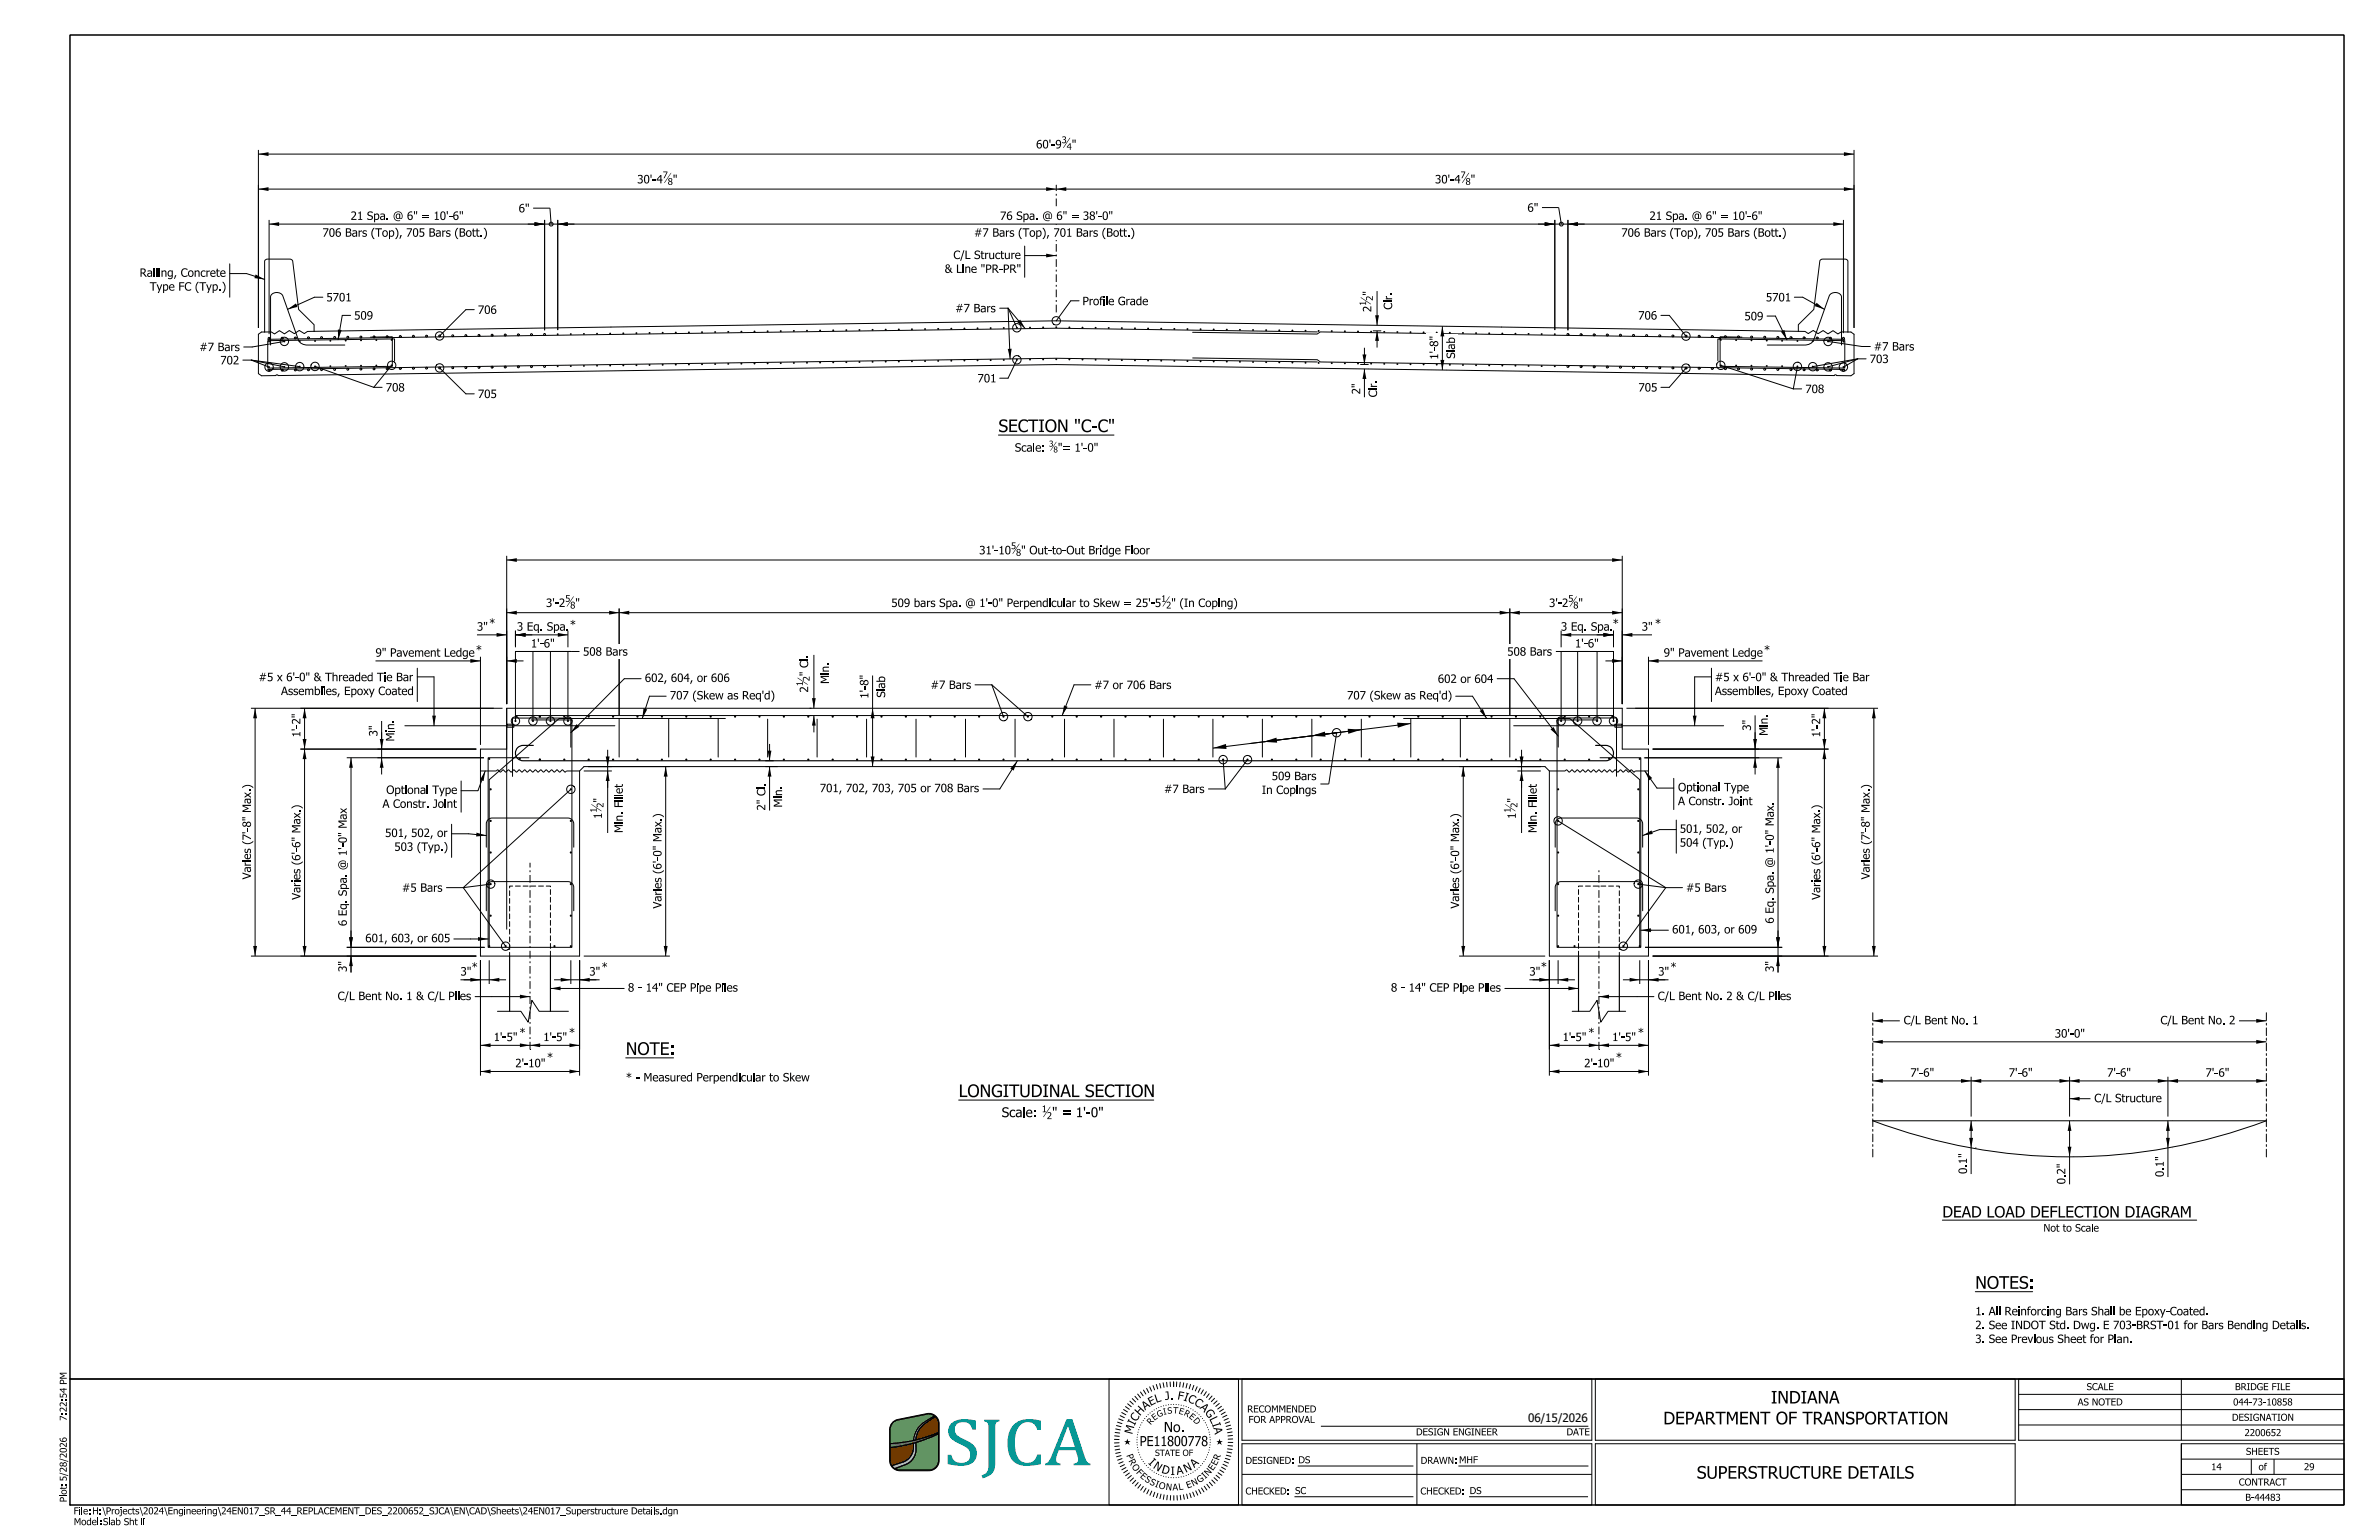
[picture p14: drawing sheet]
<svg xmlns="http://www.w3.org/2000/svg" width="864mm" height="559mm" viewBox="0 0 864 559" stroke-linecap="round" stroke-linejoin="round" font-family="sans-serif">
<defs><g id="words">
<text font-size="16.7" fill="#009695" x="342.6" y="531.7">SJCA</text>
<g font-size="4.6">
<text x="362.4" y="156.8">SECTION &quot;C-C&quot;</text>
<text x="227.2" y="382.8">NOTE:</text>
<text x="348" y="398.1">LONGITUDINAL SECTION</text>
<text x="717" y="467.6">NOTES:</text>
<text x="642.9" y="509.3">INDIANA</text>
<text x="603.8" y="516.8">DEPARTMENT OF TRANSPORTATION</text>
<text x="616" y="536.6">SUPERSTRUCTURE DETAILS</text>
</g>
<text font-size="4.2" x="554.7" y="516.1">06/15/2026</text>
<text font-size="4.1" x="705.1" y="441.8">DEAD LOAD DEFLECTION DIAGRAM</text>
<g font-size="3.7">
<text x="422.5" y="519.6">No.</text>
<text x="413.7" y="524.7">PE11800778</text>
</g>
<g font-size="3.6">
<text x="363.6" y="405.4">Scale:</text>
<text x="381.9" y="405.4">&quot; = 1'-0&quot;</text>
</g>
<g font-size="3">
<text x="376.1" y="53.8">60'-9</text>
<text x="231.3" y="66.5">30'-4</text>
<text x="520.9" y="66.5">30'-4</text>
<text x="188.3" y="77.1">6&quot;</text>
<text x="554.5" y="76.8">6&quot;</text>
<text x="127.3" y="79.8">21 Spa. @ 6&quot; = 10'-6&quot;</text>
<text x="363" y="79.8">76 Spa. @ 6&quot; = 38'-0&quot;</text>
<text x="598.8" y="79.8">21 Spa. @ 6&quot; = 10'-6&quot;</text>
<text x="117.1" y="85.9">706 Bars (Top), 705 Bars (Bott.)</text>
<text x="353.6" y="85.9">#7 Bars (Top), 701 Bars (Bott.)</text>
<text x="588.5" y="85.9">706 Bars (Top), 705 Bars (Bott.)</text>
<text x="346.1" y="94">C/L Structure</text>
<text x="50.7" y="100.4">Railing, Concrete</text>
<text x="342.7" y="99">&amp; Line &quot;PR-PR&quot;</text>
<text x="54.2" y="105.5">Type FC (Typ.)</text>
<text x="118.5" y="109.4">5701</text>
<text x="173.5" y="113.9">706</text>
<text x="346.8" y="113.3">#7 Bars</text>
<text x="392.9" y="110.7">Profile Grade</text>
<text x="497.8" y="113.3" transform="rotate(-90 497.8 113.3)">2</text>
<text x="505.4" y="112.4" transform="rotate(-90 505.4 112.4)">Clr.</text>
<text x="641" y="109.4">5701</text>
<text x="128.6" y="116">509</text>
<text x="594.7" y="116">706</text>
<text x="633.2" y="116.2">509</text>
<text x="72.3" y="127.4">#7 Bars</text>
<text x="522.1" y="130.5" transform="rotate(-90 522.1 130.5)">1'-8&quot;</text>
<text x="528.2" y="130.2" transform="rotate(-90 528.2 130.2)">Slab</text>
<text x="678.7" y="131.7">703</text>
<text x="680.2" y="127.2">#7 Bars</text>
<text x="80" y="132.2">702</text>
<text x="140" y="142.1">708</text>
<text x="354.8" y="138.8">701</text>
<text x="594.8" y="142.1">705</text>
<text x="655.3" y="142.6">708</text>
<text x="173.5" y="144.4">705</text>
<text x="499.9" y="144.2" transform="rotate(-90 499.9 144.2)">Clr.</text>
<text x="368.4" y="163.9">Scale:</text>
<text x="384" y="163.9">&quot;= 1'-0&quot;</text>
<text x="355.4" y="201.1">31'-10</text>
<text x="370.7" y="201.1">&quot; Out-to-Out Bridge Floor</text>
<text x="198.2" y="220.3">3'-2</text>
<text x="323.5" y="220.3">509 bars Spa. @ 1'-0&quot; Perpendicular to Skew = 25'-5</text>
<text x="425.2" y="220.3">&quot; (In Coping)</text>
<text x="562.3" y="220.3">3'-2</text>
<text x="173.1" y="228.8">3&quot;</text>
<text x="187.6" y="228.8">3 Eq. Spa.</text>
<text x="566.6" y="228.8">3 Eq. Spa.</text>
<text x="596" y="228.8">3&quot;</text>
<text x="136.3" y="238.3">9&quot; Pavement Ledge</text>
<text x="192.7" y="234.9">1'-6&quot;</text>
<text x="211.6" y="237.9">508 Bars</text>
<text x="547.1" y="237.9">508 Bars</text>
<text x="571.7" y="234.9">1'-6&quot;</text>
<text x="603.9" y="238.3">9&quot; Pavement Ledge</text>
<text x="93.9" y="247.2">#5 x 6'-0&quot; &amp; Threaded Tie Bar</text>
<text x="234.1" y="247.5">602, 604, or 606</text>
<text x="293.4" y="251.3" transform="rotate(-90 293.4 251.3)">2</text>
<text x="300.9" y="248.2" transform="rotate(-90 300.9 248.2)">Min.</text>
<text x="337.8" y="250">#7 Bars</text>
<text x="397.2" y="250">#7 or 706 Bars</text>
<text x="522" y="247.8">602 or 604</text>
<text x="622.5" y="247.2">#5 x 6'-0&quot; &amp; Threaded Tie Bar</text>
<text x="102" y="252.2">Assemblies, Epoxy Coated</text>
<text x="243.2" y="253.8">707 (Skew as Req'd)</text>
<text x="315.2" y="253.5" transform="rotate(-90 315.2 253.5)">1'-8&quot;</text>
<text x="321.3" y="253.2" transform="rotate(-90 321.3 253.2)">Slab</text>
<text x="489" y="253.8">707 (Skew as Req'd)</text>
<text x="622.5" y="252.2">Assemblies, Epoxy Coated</text>
<text x="109" y="267.6" transform="rotate(-90 109 267.6)">1'-2&quot;</text>
<text x="143.1" y="269" transform="rotate(-90 143.1 269)">Min.</text>
<text x="641.7" y="267" transform="rotate(-90 641.7 267)">Min.</text>
<text x="660.8" y="267.6" transform="rotate(-90 660.8 267.6)">1'-2&quot;</text>
<text x="297.6" y="287.5">701, 702, 703, 705 or 708 Bars</text>
<text x="422.5" y="287.8">#7 Bars</text>
<text x="461.6" y="283.1">509 Bars</text>
<text x="609.1" y="287.1">Optional Type</text>
<text x="138.8" y="293.1">A Constr. Joint</text>
<text x="140.2" y="288.1">Optional Type</text>
<text x="283.9" y="293" transform="rotate(-90 283.9 293)">Min.</text>
<text x="458.1" y="288.1">In Copings</text>
<text x="609.1" y="292.2">A Constr. Joint</text>
<text x="218.5" y="297.2" transform="rotate(-90 218.5 297.2)">1</text>
<text x="277.8" y="294.1" transform="rotate(-90 277.8 294.1)">2&quot; Cl.</text>
<text x="550.3" y="297.2" transform="rotate(-90 550.3 297.2)">1</text>
<text x="139.8" y="303.7">501, 502, or</text>
<text x="226.1" y="302.3" transform="rotate(-90 226.1 302.3)">Min. Fillet</text>
<text x="557.8" y="302.3" transform="rotate(-90 557.8 302.3)">Min. Fillet</text>
<text x="609.8" y="302.2">501, 502, or</text>
<text x="143.1" y="308.7">503 (Typ.)</text>
<text x="609.8" y="307.2">504 (Typ.)</text>
<text x="91.1" y="319.1" transform="rotate(-90 91.1 319.1)">Varies (7'-8&quot; Max.)</text>
<text x="145.9" y="323.6">#5 Bars</text>
<text x="612" y="323.6">#5 Bars</text>
<text x="678.7" y="319.1" transform="rotate(-90 678.7 319.1)">Varies (7'-8&quot; Max.)</text>
<text x="109" y="326.5" transform="rotate(-90 109 326.5)">Varies (6'-6&quot; Max.)</text>
<text x="240.1" y="329.7" transform="rotate(-90 240.1 329.7)">Varies (6'-0&quot; Max.)</text>
<text x="529.7" y="329.7" transform="rotate(-90 529.7 329.7)">Varies (6'-0&quot; Max.)</text>
<text x="660.8" y="326.5" transform="rotate(-90 660.8 326.5)">Varies (6'-6&quot; Max.)</text>
<text x="643.9" y="335.1" transform="rotate(-90 643.9 335.1)">6 Eq. Spa. @ 1'-0&quot; Max.</text>
<text x="125.9" y="336" transform="rotate(-90 125.9 336)">6 Eq. Spa. @ 1'-0&quot; Max</text>
<text x="132.6" y="341.9">601, 603, or 605</text>
<text x="607" y="338.7">601, 603, or 609</text>
<text x="227.9" y="359.8">8 - 14&quot; CEP Pipe Piles</text>
<text x="504.9" y="359.8">8 - 14&quot; CEP Pipe Piles</text>
<text x="122.6" y="362.9">C/L Bent No. 1 &amp; C/L Piles</text>
<text x="601.8" y="362.9">C/L Bent No. 2 &amp; C/L Piles</text>
<text x="691" y="371.7">C/L Bent No. 1</text>
<text x="784.3" y="371.7">C/L Bent No. 2</text>
<text x="179.2" y="377.8">1'-5&quot;</text>
<text x="197.2" y="377.8">1'-5&quot;</text>
<text x="567.2" y="377.8">1'-5&quot;</text>
<text x="585.2" y="377.8">1'-5&quot;</text>
<text x="745.9" y="376.5">30'-0&quot;</text>
<text x="187.1" y="387.3">2'-10&quot;</text>
<text x="575.1" y="387.3">2'-10&quot;</text>
<text x="227.2" y="392.4">* - Measured Perpendicular to Skew</text>
<text x="693.5" y="390.7">7'-6&quot;</text>
<text x="729.2" y="390.7">7'-6&quot;</text>
<text x="764.9" y="390.7">7'-6&quot;</text>
<text x="800.6" y="390.7">7'-6&quot;</text>
<text x="760.3" y="400">C/L Structure</text>
<text x="714" y="426" transform="rotate(-90 714 426)">0.1&quot;</text>
<text x="749.7" y="429.7" transform="rotate(-90 749.7 429.7)">0.2&quot;</text>
<text x="785.5" y="427.1" transform="rotate(-90 785.5 427.1)">0.1&quot;</text>
<text x="717" y="477.3">1. All Reinforcing Bars Shall be Epoxy-Coated.</text>
<text x="717" y="482.3">2. See INDOT Std. Dwg. E 703-BRST-01 for Bars Bending Details.</text>
<text x="717" y="487.3">3. See Previous Sheet for Plan.</text>
<text x="419.7" y="509.1" transform="rotate(-18 419.7 509.1)">L</text>
<text x="423" y="508" transform="rotate(-6 423 508)">J</text>
<text x="424.7" y="507.8" transform="rotate(1 424.7 507.8)">.</text>
<text x="427.3" y="507.8" transform="rotate(11 427.3 507.8)">F</text>
<text x="429.4" y="508.1" transform="rotate(19 429.4 508.1)">I</text>
<text x="431" y="508.5" transform="rotate(25 431 508.5)">C</text>
<text x="433.3" y="509.5" transform="rotate(35 433.3 509.5)">C</text>
<text x="413.8" y="513.9" transform="rotate(-48 413.8 513.9)">H</text>
<text x="415.7" y="511.8" transform="rotate(-37 415.7 511.8)">A</text>
<text x="417.7" y="510.2" transform="rotate(-27 417.7 510.2)">E</text>
<text x="435.4" y="510.9" transform="rotate(44 435.4 510.9)">A</text>
<text x="437.2" y="512.6" transform="rotate(54 437.2 512.6)">G</text>
<text x="438.9" y="514.9" transform="rotate(64 438.9 514.9)">L</text>
<text x="411" y="520.6" transform="rotate(-75 411 520.6)">M</text>
<text x="411.8" y="517.5" transform="rotate(-63 411.8 517.5)">I</text>
<text x="412.5" y="516.1" transform="rotate(-57 412.5 516.1)">C</text>
<text x="439.9" y="516.7" transform="rotate(72 439.9 516.7)">I</text>
<text x="440.5" y="518.2" transform="rotate(78 440.5 518.2)">A</text>
<text x="416.7" y="531" transform="rotate(44 416.7 531)">I</text>
<text x="418.4" y="532.6" transform="rotate(33 418.4 532.6)">N</text>
<text x="433.6" y="532.7" transform="rotate(-43 433.6 532.7)">A</text>
<text x="421.4" y="534.4" transform="rotate(16 421.4 534.4)">D</text>
<text x="424.9" y="535.2">I</text>
<text x="427.3" y="535.2" transform="rotate(-11 427.3 535.2)">A</text>
<text x="430.5" y="534.5" transform="rotate(-26 430.5 534.5)">N</text>
</g>
<text font-size="2.7" x="741.8" y="446.9">Not to Scale</text>
<g font-size="2.5">
<text x="378.1" y="403.6">1</text>
<text x="380" y="406.1">2</text>
<text x="754.2" y="510">AS NOTED</text>
<text x="757.5" y="504.4">SCALE</text>
<text x="810.6" y="510">044-73-10858</text>
<text x="811.3" y="504.4">BRIDGE FILE</text>
<text x="24.2" y="515.6" transform="rotate(-90 24.2 515.6)">7:22:54 PM</text>
<text x="452.7" y="512.5">RECOMMENDED</text>
<text x="810.2" y="515.5">DESIGNATION</text>
<text x="453.2" y="516.3">FOR APPROVAL</text>
<text x="514" y="520.8">DESIGN ENGINEER</text>
<text x="568.7" y="520.8">DATE</text>
<text x="814.8" y="521.1">2200652</text>
<text x="815.3" y="527.9">SHEETS</text>
<text x="452.1" y="531.2">DESIGNED:DS</text>
<text x="515.7" y="531.2">DRAWN:MHF</text>
<text x="802.7" y="533.5">14</text>
<text x="819.9" y="533.5">of</text>
<text x="836.4" y="533.5">29</text>
<text x="812.7" y="539">CONTRACT</text>
<text x="24.2" y="545.1" transform="rotate(-90 24.2 545.1)">Plot:5/28/2026</text>
<text x="452.1" y="542.3">CHECKED: SC</text>
<text x="515.6" y="542.3">CHECKED: DS</text>
<text x="815" y="544.6">B-44483</text>
<text x="26.7" y="549.5">File:H:\Projects\2024\Engineering\24EN017_SR_44_REPLACEMENT_DES_2200652_SJCA\EN\CAD\Sheets\24EN017_Superstructure Details.dgn</text>
<text x="26.8" y="553.4">Model:</text>
<text x="37.4" y="553.4">Slab Sht ii</text>
</g>
<g font-size="2.4">
<text x="385.4" y="52">3</text>
<text x="387.2" y="54.4">4</text>
<text x="240.6" y="64.7">7</text>
<text x="530.2" y="64.7">7</text>
<text x="495.9" y="111" transform="rotate(-90 495.9 111)">1</text>
<text x="498.4" y="109.1" transform="rotate(-90 498.4 109.1)">2</text>
<text x="367" y="199.3">5</text>
<text x="205.2" y="218.4">5</text>
<text x="421.5" y="218.4">1</text>
<text x="569.3" y="218.4">5</text>
<text x="291.5" y="249" transform="rotate(-90 291.5 249)">1</text>
<text x="293.9" y="247.2" transform="rotate(-90 293.9 247.2)">2</text>
<text x="219.1" y="293.1" transform="rotate(-90 219.1 293.1)">2</text>
<text x="550.8" y="293.1" transform="rotate(-90 550.8 293.1)">2</text>
<text x="216.6" y="294.9" transform="rotate(-90 216.6 294.9)">1</text>
<text x="548.4" y="294.9" transform="rotate(-90 548.4 294.9)">1</text>
<text x="408.8" y="528.1" transform="rotate(70 408.8 528.1)">P</text>
<text x="409.6" y="530.1" transform="rotate(63 409.6 530.1)">R</text>
<text x="410.7" y="532.2" transform="rotate(56 410.7 532.2)">O</text>
<text x="440.3" y="533.8" transform="rotate(-56 440.3 533.8)">E</text>
<text x="441.5" y="532" transform="rotate(-62 441.5 532)">E</text>
<text x="442.5" y="530.1" transform="rotate(-69 442.5 530.1)">R</text>
<text x="412.3" y="534.5" transform="rotate(47 412.3 534.5)">F</text>
<text x="413.7" y="535.9" transform="rotate(41 413.7 535.9)">E</text>
<text x="415.3" y="537.3" transform="rotate(34 415.3 537.3)">S</text>
<text x="417.1" y="538.5" transform="rotate(27 417.1 538.5)">S</text>
<text x="420.4" y="540" transform="rotate(15 420.4 540)">O</text>
<text x="433.1" y="539.4" transform="rotate(-26 433.1 539.4)">N</text>
<text x="435.4" y="538.2" transform="rotate(-34 435.4 538.2)">G</text>
<text x="437.5" y="536.7" transform="rotate(-43 437.5 536.7)">I</text>
<text x="438.6" y="535.7" transform="rotate(-47 438.6 535.7)">N</text>
<text x="423.1" y="540.6" transform="rotate(6 423.1 540.6)">N</text>
<text x="425.7" y="540.9" transform="rotate(-2 425.7 540.9)">A</text>
<text x="431.1" y="540.1" transform="rotate(-19 431.1 540.1)">E</text>
</g>
<g font-size="2.3">
<text x="419" y="515.6" transform="rotate(-37 419 515.6)">E</text>
<text x="420.5" y="514.4" transform="rotate(-26 420.5 514.4)">G</text>
<text x="422.5" y="513.4" transform="rotate(-13 422.5 513.4)">I</text>
<text x="423.9" y="513" transform="rotate(-5 423.9 513)">S</text>
<text x="425.8" y="512.8" transform="rotate(6 425.8 512.8)">T</text>
<text x="427.7" y="512.9" transform="rotate(17 427.7 512.9)">E</text>
<text x="429.6" y="513.4" transform="rotate(28 429.6 513.4)">R</text>
<text x="431.4" y="514.3" transform="rotate(39 431.4 514.3)">E</text>
<text x="432.9" y="515.5" transform="rotate(50 432.9 515.5)">D</text>
<text x="417.7" y="517.2" transform="rotate(-48 417.7 517.2)">R</text>
<text x="419.3" y="528.3">STATE OF</text>
</g>
<g font-size="2.1">
<text x="380.8" y="162">3</text>
<text x="382.4" y="164.2">8</text>
</g>
</g></defs>
<path d="M383.4 113.3v-46.2" fill="none" stroke="#000" stroke-width=".36" stroke-dasharray="2.8 1 .7 1" stroke-linecap="butt"/>
<g fill="none" stroke="#000" stroke-width=".36">
<path d="M96.1 120.5h-1.2l-1.1 .8v14.3l1.1 .7h5.2l.4-.3 .5 .3 282.4-4 282.5 4 .4-.3 .4 .3h5.2l1.1-.7v-14.3l-1.1-.8h-1.1M98.2 125.2v-17.5a2.47 2.47 0 0 1 2.1-1.6 2.47 2.47 0 0 1 2.4 1.3l5.7 16.1 .6 .8 2.1 .9h14.1M103.2 123.9l-11.7 2h-3M114 120.2v-2.4l-5.6-5.5-2.3-17.8-1-.5h-7.9a1 1 0 0 0-1.1 .8v25.7M114 120.2l-2.4 .1-1.1 .7-1.9-1.1-1.7 1.2-1.9-1.2-1.7 1.2-1.9-1.1-1.7 1.2-1.2-.8-2.4 .1M114 120.2l269.4-3.8 269.4 3.8M134.5 122.3l7.9-.1v10.7l-45.2 .7v-10l46-.6v7.9M432.9 120.6l45.2 .6 1.2-.8 190.4 2.7M433 129.9l45.2 .6 1.1 .8 190.4 2.8M478.2 131.3l-94.8-1.3-286.2 4.1M478.2 120.4l-94.8-1.3-286.2 4M632.4 122.3l-8-.1v10.7l45.3 .7v-10l-46.1-.6v7.9"/>
<path d="M641.5 125.2h14.1l2.1-.9 .6-.8 5.7-16.1a2.47 2.47 0 0 1 2.4-1.3 2.47 2.47 0 0 1 2.1 1.6v17.5M652.8 120.2l2.4 .1 1.2 .7 1.8-1.1 1.8 1.2 1.8-1.2 1.8 1.2 1.8-1.1 1.8 1.2 1.2-.8 2.4 .1M652.8 120.2v-2.4l5.6-5.5 2.3-17.8 1-.5h8a1.02 1.02 0 0 1 1.1 .8v25.7M324.2 515.9l1.7-.8 10.5-2.2a3.8 3.8 0 0 1 4.5 3.7v13.3a3.7 3.7 0 0 1-3.7 3.8h-10.5a3.7 3.7 0 0 1-3.8-3.8l.1-11.8 .4-1.2zM324.3 516.4l1.7-.9 10.5-2.1a3.3 3.3 0 0 1 4 3.2v13.3a3.3 3.3 0 0 1-3.3 3.4h-10.5a3.3 3.3 0 0 1-3.3-3.4v-11.2l.2-1.3zM338.8 513.7a16.5 16.5 0 0 0-5.3 3.8l-1.4 2.3-.7 2.7M339.5 514.2l-3.5 2.5a7.5 7.5 0 0 0-3.3 5.5M340.5 519.6a52.1 52.1 0 0 1-17.1 4M323.4 524a52.1 52.1 0 0 0 17.1-3.9 52.9 52.9 0 0 1-17.1 4.9M323.6 524.4l1.7-.2-1.2 .3-.5 .1zM326.9 524l1.6-.1zM330 523.5l1.4-.2z"/>
<path d="M331.4 523.9a5.6 5.6 0 0 1-3.7 6.4l-3.9 1.3M331.8 523.8a6.1 6.1 0 0 1-4 6.9l-3.8 1.3M332.2 522.3a8.2 8.2 0 0 1 3.5-6l3.5-2.3a16.8 16.8 0 0 0-5.4 3.7l-1.3 2.2-.7 2.5M332.2 523.7l.1 2a5.8 5.8 0 0 1-3.7 5.5l-3.8 1.5M332.7 523.6v2.1a6.2 6.2 0 0 1-3.9 5.9l-3.5 1.4M332.7 522.9l1.3-.3zM335.2 522.1l1.2-.3zM337.4 521.4l1.1-.4zM340.5 520.6a52.8 52.8 0 0 1-17.1 4.9"/>
<circle cx="97.7" cy="134.4" r=".34"/>
<circle cx="97.7" cy="122.8" r=".34"/>
<circle cx="102.4" cy="134.3" r=".34"/>
<circle cx="102.4" cy="122.7" r=".34"/>
<circle cx="103.2" cy="123.9" r="1.53"/>
<circle cx="107.2" cy="134.3" r=".34"/>
<circle cx="107.2" cy="122.6" r=".34"/>
<circle cx="112" cy="122.6" r=".34"/>
<circle cx="112" cy="134.2" r=".34"/>
<circle cx="116.7" cy="134.1" r=".34"/>
<circle cx="116.7" cy="122.5" r=".34"/>
<circle cx="121.5" cy="134.1" r=".34"/>
<circle cx="121.5" cy="122.4" r=".34"/>
<circle cx="126.2" cy="134" r=".34"/>
<circle cx="126.2" cy="122.4" r=".34"/>
<circle cx="131" cy="122.3" r=".34"/>
<circle cx="131" cy="133.9" r=".34"/>
<circle cx="135.8" cy="133.8" r=".34"/>
<circle cx="135.8" cy="122.2" r=".34"/>
<circle cx="140.5" cy="122.2" r=".34"/>
<circle cx="140.5" cy="133.8" r=".34"/>
<circle cx="145.3" cy="122.1" r=".34"/>
<circle cx="145.3" cy="133.7" r=".34"/>
<circle cx="150" cy="133.6" r=".34"/>
<circle cx="150" cy="122" r=".34"/>
<circle cx="154.8" cy="122" r=".34"/>
<circle cx="154.8" cy="133.6" r=".34"/>
<circle cx="159.6" cy="121.9" r=".34"/>
<circle cx="159.6" cy="133.5" r=".34"/>
<circle cx="164.3" cy="121.8" r=".34"/>
<circle cx="164.3" cy="133.4" r=".34"/>
<circle cx="169.1" cy="133.4" r=".34"/>
<circle cx="169.1" cy="121.8" r=".34"/>
<circle cx="173.9" cy="133.3" r=".34"/>
<circle cx="173.9" cy="121.7" r=".34"/>
<circle cx="178.6" cy="121.6" r=".34"/>
<circle cx="178.6" cy="133.2" r=".34"/>
<circle cx="183.4" cy="121.6" r=".34"/>
<circle cx="183.4" cy="133.2" r=".34"/>
<circle cx="188.1" cy="133.1" r=".34"/>
<circle cx="188.1" cy="121.5" r=".34"/>
<circle cx="192.9" cy="121.4" r=".34"/>
<circle cx="192.9" cy="133" r=".34"/>
<circle cx="197.7" cy="133" r=".34"/>
<circle cx="197.7" cy="121.4" r=".34"/>
<circle cx="569.2" cy="133" r=".36"/>
<circle cx="569.2" cy="121.4" r=".36"/>
<circle cx="573.9" cy="133" r=".36"/>
<circle cx="573.9" cy="121.4" r=".36"/>
<circle cx="578.7" cy="133.1" r=".36"/>
<circle cx="578.7" cy="121.5" r=".35"/>
<circle cx="583.5" cy="121.6" r=".36"/>
<circle cx="583.5" cy="133.2" r=".35"/>
<circle cx="588.2" cy="121.6" r=".36"/>
<circle cx="588.2" cy="133.2" r=".36"/>
<circle cx="593" cy="121.7" r=".36"/>
<circle cx="593" cy="133.3" r=".36"/>
<circle cx="597.7" cy="133.4" r=".36"/>
<circle cx="597.8" cy="121.8" r=".35"/>
<circle cx="602.5" cy="133.4" r=".35"/>
<circle cx="602.5" cy="121.8" r=".35"/>
<circle cx="607.3" cy="121.9" r=".35"/>
<circle cx="607.3" cy="133.5" r=".35"/>
<circle cx="612" cy="122" r=".35"/>
<circle cx="612" cy="133.6" r=".35"/>
<circle cx="616.8" cy="122" r=".36"/>
<circle cx="616.8" cy="133.6" r=".36"/>
<circle cx="621.6" cy="133.7" r=".36"/>
<circle cx="621.6" cy="122.1" r=".36"/>
<circle cx="626.3" cy="122.2" r=".36"/>
<circle cx="626.3" cy="133.8" r=".36"/>
<circle cx="631.1" cy="133.8" r=".36"/>
<circle cx="631.1" cy="122.2" r=".35"/>
<circle cx="635.8" cy="122.3" r=".36"/>
<circle cx="635.8" cy="133.9" r=".35"/>
<circle cx="640.6" cy="122.4" r=".36"/>
<circle cx="640.6" cy="134" r=".36"/>
<circle cx="645.4" cy="134.1" r=".36"/>
<circle cx="645.4" cy="122.4" r=".36"/>
<circle cx="650.1" cy="134.1" r=".36"/>
<circle cx="650.1" cy="122.5" r=".35"/>
<circle cx="654.9" cy="122.6" r=".35"/>
<circle cx="654.9" cy="134.2" r=".35"/>
<circle cx="659.7" cy="134.3" r=".35"/>
<circle cx="659.7" cy="122.6" r=".35"/>
<circle cx="664.4" cy="134.3" r=".35"/>
<circle cx="664.4" cy="122.7" r=".35"/>
<circle cx="669.2" cy="134.4" r=".36"/>
<circle cx="669.2" cy="122.8" r=".36"/>
</g>
<g fill="#000">
<circle cx="297.7" cy="119.9" r=".36"/>
<circle cx="302.5" cy="119.9" r=".36"/>
<circle cx="307.2" cy="119.8" r=".36"/>
<circle cx="312" cy="119.7" r=".35"/>
<circle cx="316.8" cy="119.7" r=".35"/>
<circle cx="321.5" cy="119.6" r=".35"/>
<circle cx="326.3" cy="119.5" r=".35"/>
<circle cx="331" cy="119.5" r=".36"/>
<circle cx="335.8" cy="119.4" r=".36"/>
<circle cx="340.6" cy="119.3" r=".36"/>
<circle cx="345.3" cy="119.3" r=".35"/>
<circle cx="350.1" cy="119.2" r=".36"/>
<circle cx="354.9" cy="119.1" r=".36"/>
<circle cx="359.6" cy="119.1" r=".36"/>
<circle cx="364.4" cy="119" r=".35"/>
<circle cx="369.2" cy="118.9" r=".35"/>
<circle cx="373.9" cy="118.9" r=".35"/>
<circle cx="378.7" cy="118.8" r=".35"/>
<circle cx="383.4" cy="118.7" r=".36"/>
<circle cx="388.2" cy="118.8" r=".35"/>
<circle cx="393" cy="118.9" r=".35"/>
<circle cx="397.7" cy="118.9" r=".35"/>
<circle cx="402.5" cy="119" r=".35"/>
<circle cx="407.2" cy="119.1" r=".36"/>
<circle cx="412" cy="119.1" r=".36"/>
<circle cx="416.8" cy="119.2" r=".36"/>
<circle cx="421.5" cy="119.3" r=".35"/>
<circle cx="426.3" cy="119.3" r=".36"/>
<circle cx="431.1" cy="119.4" r=".36"/>
<circle cx="435.8" cy="119.5" r=".36"/>
<circle cx="440.6" cy="119.5" r=".35"/>
<circle cx="445.4" cy="119.6" r=".35"/>
<circle cx="450.1" cy="119.7" r=".35"/>
<circle cx="454.9" cy="119.7" r=".35"/>
<circle cx="459.6" cy="119.8" r=".36"/>
<circle cx="464.4" cy="119.9" r=".36"/>
<circle cx="469.2" cy="119.9" r=".36"/>
<circle cx="97.7" cy="124" r=".34"/>
<circle cx="97.7" cy="133.2" r=".34"/>
<circle cx="103.2" cy="123.9" r=".35"/>
<circle cx="103.2" cy="133.1" r=".34"/>
<circle cx="108.8" cy="133" r=".35"/>
<circle cx="108.8" cy="123.8" r=".34"/>
<circle cx="114.4" cy="133" r=".36"/>
<circle cx="114.4" cy="123.7" r=".36"/>
<circle cx="119.9" cy="123.7" r=".35"/>
<circle cx="119.9" cy="132.9" r=".35"/>
<circle cx="125.5" cy="123.6" r=".35"/>
<circle cx="125.5" cy="132.8" r=".34"/>
<circle cx="131.1" cy="132.7" r=".36"/>
<circle cx="131.1" cy="123.5" r=".35"/>
<circle cx="136.6" cy="132.6" r=".34"/>
<circle cx="136.6" cy="123.4" r=".34"/>
<circle cx="142.2" cy="123.3" r=".35"/>
<circle cx="142.2" cy="132.6" r=".35"/>
<circle cx="202.4" cy="121.3" r=".34"/>
<circle cx="202.4" cy="132.9" r=".34"/>
<circle cx="207.2" cy="132.8" r=".34"/>
<circle cx="207.2" cy="121.2" r=".34"/>
<circle cx="212" cy="132.8" r=".34"/>
<circle cx="212" cy="121.2" r=".34"/>
<circle cx="216.7" cy="132.7" r=".34"/>
<circle cx="216.7" cy="121.1" r=".34"/>
<circle cx="221.5" cy="132.6" r=".34"/>
<circle cx="221.5" cy="121" r=".34"/>
<circle cx="226.3" cy="121" r=".36"/>
<circle cx="226.3" cy="132.6" r=".36"/>
<circle cx="231" cy="132.5" r=".36"/>
<circle cx="231" cy="120.9" r=".36"/>
<circle cx="235.8" cy="120.8" r=".36"/>
<circle cx="235.8" cy="132.4" r=".35"/>
<circle cx="240.6" cy="132.4" r=".36"/>
<circle cx="240.6" cy="120.8" r=".35"/>
<circle cx="245.3" cy="120.7" r=".36"/>
<circle cx="245.3" cy="132.3" r=".36"/>
<circle cx="250.1" cy="120.6" r=".36"/>
<circle cx="250.1" cy="132.2" r=".36"/>
<circle cx="254.8" cy="132.2" r=".36"/>
<circle cx="254.8" cy="120.5" r=".36"/>
<circle cx="259.6" cy="132.1" r=".35"/>
<circle cx="259.6" cy="120.5" r=".35"/>
<circle cx="264.4" cy="132" r=".35"/>
<circle cx="264.4" cy="120.4" r=".35"/>
<circle cx="269.1" cy="120.4" r=".35"/>
<circle cx="269.1" cy="132" r=".35"/>
<circle cx="273.9" cy="131.9" r=".36"/>
<circle cx="273.9" cy="120.3" r=".35"/>
<circle cx="278.7" cy="131.8" r=".36"/>
<circle cx="278.7" cy="120.2" r=".36"/>
<circle cx="283.4" cy="131.8" r=".36"/>
<circle cx="283.4" cy="120.2" r=".36"/>
<circle cx="288.2" cy="120.1" r=".36"/>
<circle cx="288.2" cy="131.7" r=".35"/>
<circle cx="292.9" cy="131.6" r=".36"/>
<circle cx="292.9" cy="120" r=".35"/>
<circle cx="297.7" cy="131.6" r=".36"/>
<circle cx="302.5" cy="131.5" r=".36"/>
<circle cx="307.2" cy="131.4" r=".36"/>
<circle cx="312" cy="131.4" r=".35"/>
<circle cx="316.8" cy="131.3" r=".35"/>
<circle cx="321.5" cy="131.2" r=".35"/>
<circle cx="326.3" cy="131.2" r=".36"/>
<circle cx="331" cy="131.1" r=".36"/>
<circle cx="335.8" cy="131" r=".36"/>
<circle cx="340.6" cy="131" r=".35"/>
<circle cx="345.3" cy="130.9" r=".36"/>
<circle cx="350.1" cy="130.8" r=".36"/>
<circle cx="354.9" cy="130.7" r=".36"/>
<circle cx="359.6" cy="130.7" r=".36"/>
<circle cx="364.4" cy="130.6" r=".35"/>
<circle cx="369.2" cy="130.5" r=".35"/>
<circle cx="373.9" cy="130.5" r=".35"/>
<circle cx="378.7" cy="130.4" r=".36"/>
<circle cx="383.4" cy="130.3" r=".36"/>
<circle cx="388.2" cy="130.4" r=".36"/>
<circle cx="393" cy="130.5" r=".35"/>
<circle cx="397.7" cy="130.5" r=".35"/>
<circle cx="402.5" cy="130.6" r=".35"/>
<circle cx="407.2" cy="130.7" r=".36"/>
<circle cx="412" cy="130.7" r=".36"/>
<circle cx="416.8" cy="130.8" r=".36"/>
<circle cx="421.5" cy="130.9" r=".36"/>
<circle cx="426.3" cy="131" r=".35"/>
<circle cx="431.1" cy="131" r=".36"/>
<circle cx="435.8" cy="131.1" r=".36"/>
<circle cx="440.6" cy="131.2" r=".36"/>
<circle cx="445.4" cy="131.2" r=".35"/>
<circle cx="450.1" cy="131.3" r=".35"/>
<circle cx="454.9" cy="131.4" r=".35"/>
<circle cx="459.6" cy="131.4" r=".36"/>
<circle cx="464.4" cy="131.5" r=".36"/>
<circle cx="469.2" cy="131.6" r=".36"/>
<circle cx="473.9" cy="131.6" r=".36"/>
<circle cx="473.9" cy="120" r=".35"/>
<circle cx="478.7" cy="120.1" r=".36"/>
<circle cx="478.7" cy="131.7" r=".35"/>
<circle cx="483.4" cy="131.8" r=".36"/>
<circle cx="483.4" cy="120.2" r=".36"/>
<circle cx="488.2" cy="120.2" r=".36"/>
<circle cx="488.2" cy="131.8" r=".36"/>
<circle cx="493" cy="131.9" r=".36"/>
<circle cx="493" cy="120.3" r=".35"/>
<circle cx="497.7" cy="120.4" r=".35"/>
<circle cx="497.7" cy="132" r=".35"/>
<circle cx="502.5" cy="120.4" r=".35"/>
<circle cx="502.5" cy="132" r=".35"/>
<circle cx="507.3" cy="120.5" r=".35"/>
<circle cx="507.3" cy="132.1" r=".35"/>
<circle cx="512" cy="120.5" r=".36"/>
<circle cx="512" cy="132.2" r=".36"/>
<circle cx="516.8" cy="120.6" r=".36"/>
<circle cx="516.8" cy="132.2" r=".36"/>
<circle cx="521.5" cy="132.3" r=".36"/>
<circle cx="526.3" cy="132.4" r=".36"/>
<circle cx="526.3" cy="120.8" r=".35"/>
<circle cx="531.1" cy="120.8" r=".36"/>
<circle cx="531.1" cy="132.4" r=".35"/>
<circle cx="535.8" cy="120.9" r=".36"/>
<circle cx="535.8" cy="132.5" r=".36"/>
<circle cx="540.6" cy="121" r=".36"/>
<circle cx="540.6" cy="132.6" r=".36"/>
<circle cx="545.4" cy="132.6" r=".36"/>
<circle cx="545.4" cy="121" r=".35"/>
<circle cx="550.1" cy="132.7" r=".35"/>
<circle cx="550.1" cy="121.1" r=".35"/>
<circle cx="554.9" cy="132.8" r=".35"/>
<circle cx="554.9" cy="121.2" r=".35"/>
<circle cx="559.7" cy="121.2" r=".35"/>
<circle cx="559.7" cy="132.8" r=".35"/>
<circle cx="564.4" cy="121.3" r=".36"/>
<circle cx="564.4" cy="132.9" r=".36"/>
<circle cx="624.7" cy="123.3" r=".35"/>
<circle cx="624.7" cy="132.6" r=".35"/>
<circle cx="630.2" cy="123.4" r=".34"/>
<circle cx="630.2" cy="132.6" r=".35"/>
<circle cx="635.8" cy="123.5" r=".34"/>
<circle cx="635.8" cy="132.7" r=".34"/>
<circle cx="641.3" cy="132.8" r=".35"/>
<circle cx="641.4" cy="123.6" r=".36"/>
<circle cx="646.9" cy="123.7" r=".35"/>
<circle cx="646.9" cy="132.9" r=".35"/>
<circle cx="652.5" cy="133" r=".35"/>
<circle cx="652.5" cy="123.7" r=".35"/>
<circle cx="658" cy="123.8" r=".35"/>
<circle cx="658" cy="133" r=".36"/>
<circle cx="663.6" cy="133.1" r=".34"/>
<circle cx="663.6" cy="123.9" r=".35"/>
<circle cx="669.2" cy="124" r=".35"/>
<circle cx="669.2" cy="133.2" r=".35"/>
</g>
<g fill="#fff">
<path d="M532.8 62.4h3.6v5.2h-3.6z"/>
<path d="M531 63.6h3.8v4.6h-3.8z"/>
<path d="M529.1 61.1h3.9v4.6h-3.9z"/>
<path d="M519.9 62.4h11.2v5.2h-11.2z"/>
<path d="M243.2 62.4h3.6v5.2h-3.6z"/>
<path d="M241.3 63.6h3.9v4.6h-3.9z"/>
<path d="M239.5 61.1h3.8v4.6h-3.8z"/>
<path d="M230.3 62.4h11.2v5.2h-11.2z"/>
</g>
<path d="M93.8 68.6l3.7-.7v1.4zM243.5 62.7h.2l-2.4 3.7h-.2zM379.8 67.9l3.6 .7-3.6 .7zM383.4 68.6l3.7-.7v1.4zM533.1 62.7h.3l-2.5 3.7h-.2zM669.4 67.9l3.6 .7-3.6 .7z" fill="#000"/>
<path d="M93.8 68.6h579.2M93.8 67.1v51.9M673 67.1v51.9" fill="none" stroke="#000" stroke-width=".36"/>
<g fill="#fff">
<path d="M388 49.7h3.5v5.2h-3.5z"/>
<path d="M386.2 50.9h3.8v4.6h-3.8z"/>
<path d="M384.3 48.4h3.8v4.6h-3.8z"/>
<path d="M375 49.7h11.3v5.2h-11.3z"/>
</g>
<path d="M93.8 55.9l3.7-.7v1.4zM388.3 50h.2l-2.4 3.7h-.2zM669.4 55.2l3.6 .7-3.6 .7z" fill="#000"/>
<path d="M93.8 54.4v64.6M93.8 55.9h579.2M673 54.4v64.6" fill="none" stroke="#000" stroke-width=".36"/>
<path d="M391.9 106.6h25.9v5.2h-25.9z" fill="#fff"/>
<path d="M388.7 109.1h3" fill="none" stroke="#000" stroke-width=".36"/>
<g fill="#fff">
<path d="M340.6 94.9h30.9v5.2h-30.9z"/>
<path d="M345 89.9h26.5v5.2h-26.5z"/>
</g>
<path d="M372 89.3v11.3M372 92.7h6.1" fill="none" stroke="#000" stroke-width=".36"/>
<path d="M345.7 109.2h16.7v5.2h-16.7z" fill="#fff"/>
<g fill="none" stroke="#000" stroke-width=".36">
<path d="M362.9 111.8h3l3.2 7.1"/>
<circle cx="369.1" cy="118.9" r="1.53"/>
</g>
<path d="M353.8 134.7h8.6v5.1h-8.6z" fill="#fff"/>
<g fill="none" stroke="#000" stroke-width=".36">
<path d="M124.2 114.4l-1.5 8.9M372.1 119.2l-6.2-7.4 .8 18.4M369.1 130.6l-3.2 6.6h-3"/>
<circle cx="369.1" cy="130.6" r="1.52"/>
</g>
<path d="M122.7 119.6l1.3 .2-1.3 3.5zM369.3 116.9l1-.9 1.8 3.2zM365.8 126.6l1.4-.1-.5 3.7z" fill="#000"/>
<path d="M127.5 111.9h8.8v5.2h-8.8z" fill="#fff"/>
<path d="M124.2 114.4h3.1M644.5 114.7l4.2 8.6" fill="none" stroke="#000" stroke-width=".36"/>
<path d="M646.5 120.3l1.2-.6 1 3.6z" fill="#000"/>
<path d="M632.2 112.1h8.8v5.2h-8.8z" fill="#fff"/>
<path d="M114.2 107.8l-9.8 4.5M641.5 114.7h3" fill="none" stroke="#000" stroke-width=".36"/>
<path d="M104.4 112.3l3-2.2 .6 1.3z" fill="#000"/>
<path d="M117.4 105.2h10.9v5.2h-10.9z" fill="#fff"/>
<path d="M114.2 107.8h3M654.4 107.8l7.9 4.5" fill="none" stroke="#000" stroke-width=".36"/>
<path d="M659.4 109.9l2.9 2.4-3.5-1.2z" fill="#000"/>
<path d="M640 105.2h10.9v5.2h-10.9z" fill="#fff"/>
<path d="M651.4 107.8h3" fill="none" stroke="#000" stroke-width=".36"/>
<g fill="#fff">
<path d="M52 101.4h30.9v5.1h-30.9z"/>
<path d="M49.6 96.3h33.3v5.2h-33.3z"/>
</g>
<path d="M83.4 95.7v12.1M83.4 99.3h6.1" fill="none" stroke="#000" stroke-width=".36"/>
<g fill="#fff">
<path d="M524.1 121.4h5.1v9.8h-5.1z"/>
<path d="M517.9 121h5.2v10.6h-5.2z"/>
</g>
<path d="M523.6 118.4l.7 3.7h-1.4zM522.9 130.6h1.4l-.7 3.7z" fill="#000"/>
<path d="M523.6 118.4v15.9" fill="none" stroke="#000" stroke-width=".36"/>
<path d="M172.4 109.8h8.9v5.2h-8.9z" fill="#fff"/>
<g fill="none" stroke="#000" stroke-width=".36">
<path d="M172.2 112.4h-3.1l-9.5 9.5M159.6 133.5l9.5 9.4"/>
<circle cx="159.6" cy="121.9" r="1.52"/>
<circle cx="159.6" cy="133.5" r="1.52"/>
</g>
<path d="M172.4 140.3h8.8v5.2h-8.8z" fill="#fff"/>
<path d="M169.1 142.9h3.1" fill="none" stroke="#000" stroke-width=".36"/>
<path d="M593.6 111.8h8.9v5.2h-8.9z" fill="#fff"/>
<g fill="none" stroke="#000" stroke-width=".36">
<path d="M602.9 114.4h3.1l6 7.6M612 133.6l-6 6.9"/>
<circle cx="612" cy="133.6" r="1.53"/>
<circle cx="612" cy="122" r="1.52"/>
</g>
<path d="M593.7 138h8.8v5.1h-8.8z" fill="#fff"/>
<path d="M602.9 140.5h3.1" fill="none" stroke="#000" stroke-width=".36"/>
<g fill="#fff">
<path d="M116 81.8h63.4v5.2h-63.4z"/>
<path d="M126.2 75.7h43v5.2h-43z"/>
</g>
<path d="M97.7 79.8v41.4M197.7 79.8v40M97.7 81.3h100" fill="none" stroke="#000" stroke-width=".36"/>
<path d="M97.7 81.3l3.6-.7v1.4zM194 80.6l3.7 .7-3.7 .7z" fill="#000"/>
<g fill="#fff">
<path d="M587.5 81.8h63.3v5.2h-63.3z"/>
<path d="M597.7 75.7h42.9v5.2h-42.9z"/>
</g>
<path d="M569.2 79.8v40M669.2 79.8v41.1M569.2 81.3h100" fill="none" stroke="#000" stroke-width=".36"/>
<path d="M569.2 81.3l3.6-.7v1.4zM665.5 80.6l3.7 .7-3.7 .7z" fill="#000"/>
<g fill="#fff">
<path d="M352.5 81.8h61.8v5.2h-61.8z"/>
<path d="M361.9 75.7h43v5.2h-43z"/>
</g>
<path d="M202.5 79.8v40M564.4 79.8v40M202.5 81.3h361.9" fill="none" stroke="#000" stroke-width=".36"/>
<path d="M202.5 81.3l3.6-.7v1.4zM560.7 80.6l3.7 .7-3.7 .7z" fill="#000"/>
<path d="M187.2 73h5.9v5.1h-5.9z" fill="#fff"/>
<g fill="none" stroke="#000" stroke-width=".36">
<path d="M193.5 75.5h6.1l.5 5.8M197.7 79.8v40M202.5 79.8v40M191.6 81.3h16.9"/>
<circle cx="200.1" cy="81.3" r=".7"/>
</g>
<path d="M194 80.6l3.7 .7-3.7 .7zM202.5 81.3l3.6-.7v1.4z" fill="#000"/>
<path d="M553.4 72.7h5.9v5.2h-5.9z" fill="#fff"/>
<g fill="none" stroke="#000" stroke-width=".36">
<path d="M25.4 12.7h825.5v533.4h-825.5zM25.4 12.7h825.5v487.7h-825.5zM559.8 75.3h6l1 6M564.4 79.8v40M569.2 79.8v40M558.3 81.3h16.9M88.2 130.7h3M91.2 130.7l17.6 2.3M91.2 130.7l6.5 2.5M91.2 130.7l12 2.4M114.4 133l21.3 7.5M142.2 132.6l-6.5 7.9"/>
<path d="M624.7 132.6l26.3 8.5M652.5 133l-1.5 8.1M663.6 123.9l12.3 1.8h3.1M674.4 130.2h3M674.4 130.2l-10.8 2.9M674.4 130.2l-5.2 3M674.4 130.2l-16.4 2.8M135.7 140.5h3M651 141.1h3M25.4 500.4h825.5M25.4 500.4h825.5v45.7h-825.5zM402.6 500.4h47v45.7h-47z"/>
<path d="M450.8 500.4h127v22.2h-127zM479.5 517.5h97.1M579.1 500.4h152.4v22.2h-152.4zM732.8 511.5h118.1M732.8 506h118.1M732.8 517.1h118.1M732.8 500.4h118.1v22.2h-118.1zM791.8 500.4v22.2M450.8 523.9h127v22.2h-127zM450.8 535h127M471.1 532h42M514.3 523.9v22.2"/>
<path d="M529.4 532h47.2M579.1 523.9h152.4v22.2h-152.4zM791.8 523.9h59.1v22.2h-59.1zM791.8 523.9v22.2M791.8 535h59.1M791.8 529.4h59.1M817.2 529.4v5.6M825.5 529.4v5.6M469.9 543.1h43.2M533.3 543.1h43.2M791.8 540.6h59.1"/>
<circle cx="566.8" cy="81.3" r=".71"/>
<circle cx="97.7" cy="133.2" r="1.52"/>
<circle cx="103.2" cy="133.1" r="1.53"/>
<circle cx="108.8" cy="133" r="1.53"/>
<circle cx="114.4" cy="133" r="1.53"/>
<circle cx="142.2" cy="132.6" r="1.53"/>
<circle cx="624.7" cy="132.6" r="1.52"/>
<circle cx="652.5" cy="133" r="1.53"/>
<circle cx="658.1" cy="133" r="1.52"/>
<circle cx="663.6" cy="123.9" r="1.53"/>
<circle cx="663.6" cy="133.1" r="1.53"/>
<circle cx="669.2" cy="133.2" r="1.53"/>
</g>
<path d="M560.7 80.6l3.7 .7-3.7 .7zM569.2 81.3l3.6-.7v1.4z" fill="#000"/>
<path d="M332.7 523.6l7.8-3v9.3a3.3 3.3 0 0 1-3.3 3.4h-10.5l-1.4-.3 3.5-1.4a6.2 6.2 0 0 0 3.9-5.9z" fill-rule="evenodd" fill="#4ca04b"/>
<g fill="#703900">
<path d="M323.4 525.5l8-1.6a5.6 5.6 0 0 1-3.7 6.4l-3.9 1.3-.4-1.4z" fill-rule="evenodd"/>
<path d="M334.8 517.7l4.7-3.5 .9 1.8 .1 3.6-7.8 2.6a7.6 7.6 0 0 1 2.1-4.5z" fill-rule="evenodd"/>
</g>
<path d="M323.4 524v1a53.2 53.2 0 0 0 17.1-4.9l-4.1 1.5-4.3 1.2zM326.9 524l1.6-.1zM332.7 522.9l1.3-.3zM335.2 522.1l1.2-.3zM337.4 521.4l1.1-.4zM330 523.5l1.4-.2zM323.6 524.4l1.7-.2-1.1 .3-.6 .1z" fill-rule="evenodd" fill="#696969"/>
<g fill="#807fff">
<path d="M331.8 523.8l.4-.1-.1 3.7a5.9 5.9 0 0 1-3.5 3.8l-3.8 1.5-.8-.7 3.8-1.3a5.9 5.9 0 0 0 4-5.6z" fill-rule="evenodd"/>
<path d="M334.3 517.3l4.9-3.3-3.5 2.3a8.2 8.2 0 0 0-3.5 6l-.4 .1 .6-2.2 .7-1.4z" fill-rule="evenodd"/>
</g>
<g fill="#feff00">
<path d="M323.6 524.4l1.7-.2-1.1 .3-.6 .1z" fill-rule="evenodd"/>
<path d="M326.9 524l1.6-.1z" fill-rule="evenodd"/>
<path d="M330 523.5l1.4-.2z" fill-rule="evenodd"/>
<path d="M332.7 522.9l1.3-.3z" fill-rule="evenodd"/>
<path d="M335.2 522.1l1.2-.3z" fill-rule="evenodd"/>
<path d="M337.4 521.4l1.1-.4z" fill-rule="evenodd"/>
</g>
<g fill="#000">
<path d="M324 516.1l-.7 1.1-.4 1.2v11.5a3.7 3.7 0 0 0 3.8 3.8h10.5a3.7 3.7 0 0 0 3.7-3.8v-13.3a3.7 3.7 0 0 0-4.5-3.7l-10.8 2.2zM324.3 516.4l1.5-.9 10.7-2.1a3.3 3.3 0 0 1 4 3.2v13.3a3.3 3.3 0 0 1-3.3 3.4h-10.5a3.3 3.3 0 0 1-3.3-3.4v-11.6z" fill-rule="evenodd"/>
<path d="M334 517l4.8-3.3 .4 .3-3.4 2.1a8.6 8.6 0 0 0-4 6.3l-.4 .1 .6-2.4 .7-1.5z" fill-rule="evenodd"/>
<path d="M323.4 523.6a52.3 52.3 0 0 0 17.1-4v.5l-1.7 .7-6.7 2-6.9 1.1-1.8 .1z" fill-rule="evenodd"/>
<path d="M331.4 523.9l.4-.1v1.3a5.9 5.9 0 0 1-4 5.6l-3.8 1.3-.2-.4 4.3-1.4a5.6 5.6 0 0 0 3.3-6.3z" fill-rule="evenodd"/>
<path d="M332.2 523.7l.5-.1v2.1a6.1 6.1 0 0 1-3.9 5.9l-3.5 1.4-.5-.3 3.8-1.5a5.8 5.8 0 0 0 3.7-5.5z" fill-rule="evenodd"/>
<path d="M334.4 517.5l4.8-3.5 .3 .2-3.8 2.7-1.5 1.5a7.7 7.7 0 0 0-1.5 3.8l-.5 .1a8.1 8.1 0 0 1 2.2-4.8z" fill-rule="evenodd"/>
<path d="M323.4 525l8.1-1.5 4.9-1.6 4.1-1.8v.5a53.1 53.1 0 0 1-17.1 4.9z" fill-rule="evenodd"/>
</g>
<path d="M324.4 516.3l1.6-.8 10.5-2.1 1-.1 1.3 .4-3.2 2a8.8 8.8 0 0 0-4.2 6.8l-8 1.1v-5.3l.4-1.3z" fill-rule="evenodd" fill="#4ca04b"/>
<path d="M679.8 406.7h142.9" fill="none" stroke="#000" stroke-width=".36"/>
<path d="M690 367.6h29v5.1h-29z" fill="#fff"/>
<path d="M683.6 370.4h6" fill="none" stroke="#000" stroke-width=".36"/>
<path d="M709.9 417.7h5.2v9.4h-5.2z" fill="#fff"/>
<path d="M715.5 406.7v19.3M717.1 416.5h.1" fill="none" stroke="#000" stroke-width=".36"/>
<path d="M715.5 406.7l.7 3.7h-1.4zM714.8 412.9h1.4l-.7 3.6z" fill="#000"/>
<path d="M745.6 421.4h5.2v9.4h-5.2z" fill="#fff"/>
<path d="M751.3 406.7l.6 3.7h-1.3zM750.6 416.1h1.3l-.6 3.7z" fill="#000"/>
<path d="M751.3 406.7v23.1" fill="none" stroke="#000" stroke-width=".36"/>
<path d="M781.3 418.7h5.2v9.5h-5.2z" fill="#fff"/>
<path d="M787 406.7l.7 3.7h-1.4zM786.3 412.9h1.4l-.7 3.6z" fill="#000"/>
<path d="M787 406.7v20.4" fill="none" stroke="#000" stroke-width=".36"/>
<path d="M783.2 367.6h29.1v5.1h-29.1z" fill="#fff"/>
<path d="M812.8 370.4h6.1M705.1 442.7h92.3" fill="none" stroke="#000" stroke-width=".36"/>
<path d="M759.2 395.9h26.5v5.1h-26.5z" fill="#fff"/>
<path d="M752.8 398.7h6.1M679.8 406.7a201.5 201.5 0 0 0 142.9 0" fill="none" stroke="#000" stroke-width=".36"/>
<path d="M744.8 372.4h12.9v5.2h-12.9z" fill="#fff"/>
<path d="M679.8 378l3.7-.7v1.4zM819 377.3l3.7 .7-3.7 .7z" fill="#000"/>
<path d="M679.8 378h142.9" fill="none" stroke="#000" stroke-width=".36"/>
<g fill="#fff">
<path d="M799.6 386.6h10.5v5.2h-10.5z"/>
<path d="M763.8 386.6h10.6v5.2h-10.6z"/>
<path d="M728.1 386.6h10.6v5.2h-10.6z"/>
<path d="M692.4 386.6h10.6v5.2h-10.6z"/>
</g>
<path d="M679.8 392.2l3.7-.7v1.4zM711.9 391.5l3.6 .7-3.6 .7zM715.5 392.2l3.7-.7v1.4zM747.6 391.5l3.7 .7-3.7 .7zM751.3 392.2l3.6-.7v1.4zM783.3 391.5l3.7 .7-3.7 .7zM787 392.2l3.6-.7v1.4zM819 391.5l3.7 .7-3.7 .7z" fill="#000"/>
<path d="M187.1 259.6h398.6M147 263.3h76.2M184 262.8h2.5v1.1h-2.5zM210.4 279.8v67.1h-36v-75.1h9.5v-14.8h405v14.8h9.5v75.1h-36v-67.1M212 278.2h348.8M549.5 263.3h76.2M586.2 262.8h2.6v1.1h-2.6zM679.8 392.2h142.9M715.5 390.7v14.5M751.3 390.7v14.5M787 390.7v14.5" fill="none" stroke="#000" stroke-width=".36"/>
<g fill="#fff">
<path d="M369.3 196.7h49.5v5.8h-49.5z"/>
<path d="M367.4 197.8h4.5v5.3h-4.5z"/>
<path d="M365.6 195.4h4.5v5.3h-4.5z"/>
<path d="M354 196.7h14.2v5.8h-14.2z"/>
</g>
<g fill="#000">
<path d="M183.9 203.2l3.7-.7v1.4zM369.9 197.3h.3l-2.5 3.6h-.2zM585.2 202.5l3.7 .7-3.7 .7z"/>
<circle cx="177.6" cy="275.4" r=".39"/>
<circle cx="177.6" cy="343.3" r=".4"/>
<circle cx="183.5" cy="343.3" r=".4"/>
<circle cx="201.3" cy="343.3" r=".41"/>
<circle cx="207.2" cy="343.3" r=".4"/>
</g>
<path d="M183.9 201.7v53.8M183.9 203.2h405M588.9 201.7v53.8M212 278.2l-1.6 1.6M180.6 367h8.5l2.6 3.9 1.4-7.9 2.6 4h10.6" fill="none" stroke="#000" stroke-width=".36"/>
<path d="M192.4 380.8v-67.7" fill="none" stroke="#000" stroke-width=".36" stroke-dasharray="2.8 1 .7 1" stroke-linecap="butt"/>
<path d="M185 346.9v20.1M199.8 346.9v20.1" fill="none" stroke="#000" stroke-width=".42"/>
<path d="M199.8 346.9v-25.4h-14.8v25.4" fill="none" stroke="#000" stroke-width=".36" stroke-dasharray="1.8 1"/>
<path d="M121.8 347.9h5.2v5.9h-5.2z" fill="#fff"/>
<path d="M192.8 261.2h14.8v82.5h-30.4v-68.7h14.8M207.2 271.1v-10.5h-21.1v21.1M127.4 337.6v15.4M176.5 330.5v-8.5a2.12 2.12 0 0 1 2.1-2.1h27.6a2.12 2.12 0 0 1 2.1 2.1v8.5M125.9 343.7h49.8M125.9 346.9h47" fill="none" stroke="#000" stroke-width=".36"/>
<g fill="#000">
<path d="M127.4 346.9l.7 3.7h-1.4zM126.7 340.1h1.4l-.7 3.6z"/>
<circle cx="187.1" cy="261.6" r=".39"/>
<circle cx="193.5" cy="261.6" r=".39"/>
<circle cx="199.8" cy="261.6" r=".39"/>
<circle cx="206.2" cy="261.6" r=".39"/>
</g>
<g fill="#fff">
<path d="M423.8 215.8h26.7v5.9h-26.7z"/>
<path d="M422 217h4.4v5.2h-4.4z"/>
<path d="M420.1 214.5h4.4v5.3h-4.4z"/>
<path d="M322.1 215.8h100.6v5.9h-100.6z"/>
</g>
<path d="M224.8 222.3l3.6-.7v1.4zM424.4 216.4h.3l-2.5 3.7h-.2zM544.4 221.6l3.7 .7-3.7 .7z" fill="#000"/>
<path d="M224.8 220.8v38.6M224.8 222.3h323.3M548.1 220.8v38.6" fill="none" stroke="#000" stroke-width=".36"/>
<g fill="#fff">
<path d="M571.6 215.8h4.2v5.9h-4.2z"/>
<path d="M569.7 217h4.6v5.2h-4.6z"/>
<path d="M567.9 214.5h4.4v5.3h-4.4z"/>
<path d="M560.9 215.8h9.6v5.9h-9.6z"/>
</g>
<path d="M548.1 222.3l3.6-.7v1.4zM572.2 216.4h.3l-2.5 3.7h-.2zM585.2 221.6l3.7 .7-3.7 .7z" fill="#000"/>
<path d="M548.1 220.8v38.6M548.1 222.3h40.8M588.9 220.8v34.7" fill="none" stroke="#000" stroke-width=".36"/>
<g fill="#fff">
<path d="M207.4 215.8h4.3v5.9h-4.3z"/>
<path d="M205.6 217h4.5v5.2h-4.5z"/>
<path d="M203.8 214.5h4.4v5.3h-4.4z"/>
<path d="M196.8 215.8h9.6v5.9h-9.6z"/>
</g>
<path d="M183.9 222.3l3.7-.7v1.4zM208.1 216.4h.3l-2.5 3.7h-.2zM221.1 221.6l3.7 .7-3.7 .7z" fill="#000"/>
<path d="M183.9 222.3h40.9M183.9 220.8v34.7M224.8 220.8v38.6M570.7 367h6.4l2.7-4 1.3 7.9 2.6-3.9h6.4" fill="none" stroke="#000" stroke-width=".36"/>
<path d="M639.8 347.9h5.2v5.9h-5.2z" fill="#fff"/>
<path d="M580 261.2h-14.8v82.5h30.4v-68.7h-14.8M645.4 337.6v15.4M597.2 343.7h49.8M599.9 346.9h47.1" fill="none" stroke="#000" stroke-width=".36"/>
<g fill="#000">
<path d="M645.4 346.9l.7 3.7h-1.4zM644.7 340.1h1.4l-.7 3.6z"/>
<circle cx="566.7" cy="261.6" r=".39"/>
<circle cx="595.2" cy="275.4" r=".39"/>
<circle cx="594.7" cy="286.4" r=".4"/>
<circle cx="565.6" cy="343.3" r=".4"/>
<circle cx="571.6" cy="343.3" r=".4"/>
<circle cx="589.3" cy="343.3" r=".41"/>
<circle cx="595.3" cy="343.3" r=".4"/>
</g>
<path d="M573 346.9v20.1M587.8 346.9v20.1" fill="none" stroke="#000" stroke-width=".42"/>
<path d="M573 346.9v-25.4h14.8v25.4" fill="none" stroke="#000" stroke-width=".36" stroke-dasharray="1.8 1"/>
<path d="M580.4 380.8v-66" fill="none" stroke="#000" stroke-width=".36" stroke-dasharray="2.8 1 .7 1" stroke-linecap="butt"/>
<g fill="#fff">
<path d="M296.8 239.7h5.2v9.5h-5.2z"/>
<path d="M289.2 237h5.2v9.4h-5.2z"/>
<path d="M290.4 244.4h4.6v3.8h-4.6z"/>
<path d="M288 246.4h4.6v3.7h-4.6z"/>
<path d="M289.2 248.1h5.2v4.3h-5.2z"/>
</g>
<path d="M289.5 245.9l3.7 2.4v.2l-3.7-2.4zM294.7 253.3h1.4l-.6 3.7zM295.5 259.6l.6 3.7h-1.4z" fill="#000"/>
<path d="M295.5 237.6v19.4M293.9 257h.7M293.9 259.6h.7M295.5 259.6v6.1" fill="none" stroke="#000" stroke-width=".36"/>
<g fill="#fff">
<path d="M279.8 284.5h5.2v9.6h-5.2z"/>
<path d="M273.7 283.4h5.2v11.8h-5.2z"/>
</g>
<g fill="none" stroke="#000" stroke-width=".36">
<path d="M187.1 236.4h10.6M183.9 257v80.3M174.4 279.8h5.8l.5-.5 .9 .9 1-.9 1 .9 1-.9 1 .9 .9-.9 1 .9 1-.9 1 .9 1-.9 .9 .9 1-.9 1 .9 1-.9 .9 .9 1-.9 1 .9 1-.9 .9 .9 1-.9 1 .9 1-.9 1 .9 1-.9 .9 .9 .5-.4h4.8M224.8 260.9v13.8M242.7 260.9v13.8M260.7 260.9v13.8M263.3 260.7h-60.3l-25.4 22.2v60.4M277.8 276h3M277.8 278.2h4.5M278.7 260.9v13.8M279.4 269.9v6.1M279.4 278.2v15.9"/>
<path d="M296.6 260.9v13.8M314.6 260.9v13.8M332.5 260.9v13.8M350.5 260.9v13.8M368.5 260.9v13.8M386.4 260.9v13.8M404.4 260.9v13.8M422.3 260.9v13.8M440.3 260.9v13.8M458.3 260.9v13.8M476.2 260.9v13.8M494.2 260.9v13.8"/>
<path d="M509.5 260.7h60.3l25.4 22.2v60.4M512.1 260.9v13.8M530.1 260.9v13.8M548.1 260.9v13.8M560.8 278.2l1.6 1.6h5.8l.5-.5 1 .9 1-.9 .9 .9 1-.9 1 .9 1-.9 .9 .9 1-.9 1 .9 1-.9 .9 .9 1-.9 1 .9 1-.9 1 .9 .9-.9 1 .9 1-.9 1 .9 1-.9 .9 .9 1-.9 1 .9 1-.9 1 .9 .5-.4h4.7M565.6 271.1v-10.6h21.2v21.2M176.5 307.4v-8.5a2.12 2.12 0 0 1 2.1-2.1h27.6a2.12 2.12 0 0 1 2.1 2.1v8.5M564.6 307.4v-8.5a2.12 2.12 0 0 1 2.1-2.1h27.5a2.12 2.12 0 0 1 2.1 2.1v8.5M564.6 330.5v-8.5a2.12 2.12 0 0 1 2.1-2.1h27.5a2.12 2.12 0 0 1 2.1 2.1v8.5M227.2 383.9h17.3M717.1 468.7h20.8"/>
</g>
<g fill="#000">
<path d="M278.7 272.4h1.3l-.6 3.6zM279.4 278.2l.6 3.6h-1.3z"/>
<circle cx="187.5" cy="260" r=".39"/>
<circle cx="188.7" cy="275.3" r=".39"/>
<circle cx="196" cy="275.6" r=".4"/>
<circle cx="196" cy="260" r=".39"/>
<circle cx="196" cy="275.6" r=".41"/>
<circle cx="196" cy="260" r=".4"/>
<circle cx="204.8" cy="275.6" r=".41"/>
<circle cx="204.8" cy="260" r=".4"/>
<circle cx="213.7" cy="275.6" r=".41"/>
<circle cx="213.7" cy="260" r=".4"/>
<circle cx="222.6" cy="275.6" r=".41"/>
<circle cx="222.6" cy="260" r=".4"/>
<circle cx="231.4" cy="275.6" r=".41"/>
<circle cx="231.4" cy="260" r=".4"/>
<circle cx="240.3" cy="275.6" r=".4"/>
<circle cx="240.3" cy="260" r=".39"/>
<circle cx="249.1" cy="275.6" r=".4"/>
<circle cx="249.1" cy="260" r=".39"/>
<circle cx="258" cy="275.6" r=".4"/>
<circle cx="258" cy="260" r=".39"/>
<circle cx="266.8" cy="275.6" r=".4"/>
<circle cx="266.8" cy="260" r=".39"/>
<circle cx="275.7" cy="275.6" r=".4"/>
<circle cx="275.7" cy="260" r=".39"/>
<circle cx="284.5" cy="275.6" r=".4"/>
<circle cx="284.6" cy="260" r=".39"/>
<circle cx="293.4" cy="275.6" r=".41"/>
<circle cx="293.4" cy="260" r=".4"/>
<circle cx="302.3" cy="275.6" r=".41"/>
<circle cx="302.3" cy="260" r=".4"/>
<circle cx="311.1" cy="275.6" r=".41"/>
<circle cx="311.1" cy="260" r=".4"/>
<circle cx="320" cy="275.6" r=".41"/>
<circle cx="320" cy="260" r=".4"/>
<circle cx="328.8" cy="275.6" r=".41"/>
<circle cx="328.9" cy="260" r=".4"/>
<circle cx="337.7" cy="275.6" r=".4"/>
<circle cx="337.7" cy="260" r=".39"/>
<circle cx="346.6" cy="275.6" r=".4"/>
<circle cx="346.6" cy="260" r=".39"/>
<circle cx="355.4" cy="275.6" r=".4"/>
<circle cx="355.4" cy="260" r=".39"/>
<circle cx="364.3" cy="275.6" r=".4"/>
<circle cx="364.3" cy="260" r=".39"/>
<circle cx="373.1" cy="275.6" r=".4"/>
<circle cx="373.1" cy="260" r=".39"/>
<circle cx="382" cy="275.6" r=".4"/>
<circle cx="382" cy="260" r=".39"/>
<circle cx="390.9" cy="275.6" r=".41"/>
<circle cx="390.9" cy="260" r=".4"/>
<circle cx="399.7" cy="275.6" r=".41"/>
<circle cx="399.7" cy="260" r=".4"/>
<circle cx="408.6" cy="275.6" r=".41"/>
<circle cx="408.6" cy="260" r=".4"/>
<circle cx="417.4" cy="275.6" r=".41"/>
<circle cx="417.4" cy="260" r=".4"/>
<circle cx="426.3" cy="275.6" r=".41"/>
<circle cx="426.3" cy="260" r=".4"/>
<circle cx="435.1" cy="275.6" r=".4"/>
<circle cx="435.2" cy="260" r=".39"/>
<circle cx="444" cy="275.6" r=".4"/>
<circle cx="444" cy="260" r=".39"/>
<circle cx="452.9" cy="275.6" r=".4"/>
<circle cx="452.9" cy="260" r=".39"/>
<circle cx="461.7" cy="275.6" r=".4"/>
<circle cx="461.7" cy="260" r=".39"/>
<circle cx="470.6" cy="275.6" r=".4"/>
<circle cx="470.6" cy="260" r=".39"/>
<circle cx="479.4" cy="275.6" r=".4"/>
<circle cx="479.4" cy="260" r=".39"/>
<circle cx="488.3" cy="275.6" r=".41"/>
<circle cx="488.3" cy="260" r=".4"/>
<circle cx="497.1" cy="275.6" r=".41"/>
<circle cx="497.2" cy="260" r=".4"/>
<circle cx="506" cy="275.6" r=".41"/>
<circle cx="506" cy="260" r=".4"/>
<circle cx="514.9" cy="275.6" r=".41"/>
<circle cx="514.9" cy="260" r=".4"/>
<circle cx="523.7" cy="275.6" r=".41"/>
<circle cx="523.7" cy="260" r=".4"/>
<circle cx="532.6" cy="275.6" r=".4"/>
<circle cx="532.6" cy="260" r=".39"/>
<circle cx="541.4" cy="275.6" r=".4"/>
<circle cx="541.4" cy="260" r=".39"/>
<circle cx="550.3" cy="275.6" r=".4"/>
<circle cx="550.3" cy="260" r=".39"/>
<circle cx="559.1" cy="275.6" r=".4"/>
<circle cx="559.2" cy="260" r=".39"/>
<circle cx="568" cy="275.6" r=".4"/>
<circle cx="568" cy="260" r=".39"/>
<circle cx="572.7" cy="261.6" r=".4"/>
<circle cx="576.9" cy="275.6" r=".4"/>
<circle cx="576.9" cy="260" r=".39"/>
<circle cx="579.7" cy="261.6" r=".4"/>
<circle cx="584.1" cy="275.3" r=".39"/>
<circle cx="585.3" cy="260" r=".39"/>
<circle cx="585.7" cy="261.6" r=".39"/>
<circle cx="178.1" cy="286.4" r=".4"/>
<circle cx="178.1" cy="297.9" r=".4"/>
<circle cx="207.2" cy="286.4" r=".4"/>
<circle cx="207.2" cy="297.9" r=".4"/>
<circle cx="565.6" cy="297.9" r=".4"/>
<circle cx="565.6" cy="286.4" r=".4"/>
<circle cx="594.7" cy="297.9" r=".4"/>
<circle cx="178.1" cy="309.3" r=".4"/>
<circle cx="207.2" cy="309.3" r=".4"/>
<circle cx="565.6" cy="309.3" r=".4"/>
<circle cx="594.7" cy="309.3" r=".4"/>
<circle cx="178.1" cy="320.8" r=".4"/>
<circle cx="178.1" cy="332.3" r=".4"/>
<circle cx="207.2" cy="320.8" r=".4"/>
<circle cx="207.2" cy="332.3" r=".4"/>
<circle cx="565.6" cy="320.8" r=".4"/>
<circle cx="565.6" cy="332.3" r=".4"/>
<circle cx="594.7" cy="320.8" r=".4"/>
<circle cx="594.7" cy="332.3" r=".4"/>
</g>
<path d="M193.6 270.5h-3.7a2.79 2.79 0 0 0-2.8 2.8 2.79 2.79 0 0 0 2.8 2.7h393a2.79 2.79 0 0 0 2.8-2.7 2.79 2.79 0 0 0-2.8-2.8h-3.7" fill="none" stroke="#000" stroke-width=".42"/>
<g fill="#fff">
<path d="M716 483.2h58.8v5.2h-58.8z"/>
<path d="M716 478.2h123.1v5.2h-123.1z"/>
<path d="M716 473.1h86.5v5.2h-86.5z"/>
</g>
<g fill="#000">
<path d="M379.8 92l3.6 .7-3.6 .7z"/>
<path d="M380.9 50.7h.5l-.1 1.2h-.3z" fill-rule="evenodd"/>
<path d="M389.3 50.7h.4l-.1 1.2h-.2z" fill-rule="evenodd"/>
<path d="M390 50.7h.5l-.1 1.2h-.3z" fill-rule="evenodd"/>
<path d="M150.2 76.6h.5l-.1 1.2h-.3z" fill-rule="evenodd"/>
<path d="M151 76.6h.4v1.2h-.3z" fill-rule="evenodd"/>
<path d="M162.1 76.6h.5l-.1 1.2h-.3z" fill-rule="evenodd"/>
<path d="M166.9 76.6h.4l-.1 1.2h-.3z" fill-rule="evenodd"/>
<path d="M167.6 76.6h.5l-.1 1.2h-.3z" fill-rule="evenodd"/>
<path d="M190.8 73.9h.4v1.2h-.3z" fill-rule="evenodd"/>
<path d="M191.6 73.9h.4l-.1 1.2h-.2z" fill-rule="evenodd"/>
<path d="M236.1 63.4h.4v1.2h-.3z" fill-rule="evenodd"/>
<path d="M242.8 64.8l-.2 .6 .4 .4a.73 .73 0 0 0-.2 1.1 .73 .73 0 0 0 1.1 0 .73 .73 0 0 0-.2-1.1 .7 .7 0 0 0 .1-1.1 .7 .7 0 0 0-1 .1zM242.9 65.2a.41 .41 0 0 1 .8 0 .41 .41 0 0 1-.8 0zM242.8 66.4a.5 .5 0 0 1 1 0 .5 .5 0 0 1-1 0z" fill-rule="evenodd"/>
<path d="M244.5 63.4h.4l-.1 1.2h-.3z" fill-rule="evenodd"/>
<path d="M245.3 63.4h.4l-.1 1.2h-.3z" fill-rule="evenodd"/>
<path d="M386 76.6h.4l-.1 1.2h-.2z" fill-rule="evenodd"/>
<path d="M386.8 76.6h.4l-.1 1.2h-.2z" fill-rule="evenodd"/>
<path d="M397.9 76.6h.5l-.1 1.2h-.3z" fill-rule="evenodd"/>
<path d="M402.6 76.6h.4l-.1 1.2h-.2z" fill-rule="evenodd"/>
<path d="M403.4 76.6h.4l-.1 1.2h-.2z" fill-rule="evenodd"/>
<path d="M525.7 63.4h.5l-.1 1.2h-.3z" fill-rule="evenodd"/>
<path d="M532.4 64.8l-.2 .6 .4 .4a.73 .73 0 0 0-.2 1.1 .73 .73 0 0 0 1.1 0 .73 .73 0 0 0-.2-1.1 .69 .69 0 0 0 .2-1.1 .69 .69 0 0 0-1.1 .1zM532.5 65.2a.45 .45 0 0 1 .9 0 .45 .45 0 0 1-.9 0zM532.4 66.4a.5 .5 0 0 1 1 0 .5 .5 0 0 1-1 0z" fill-rule="evenodd"/>
<path d="M534.1 63.4h.4v1.2h-.3z" fill-rule="evenodd"/>
<path d="M534.8 63.4h.5l-.1 1.2h-.2z" fill-rule="evenodd"/>
<path d="M557 73.7h.5l-.1 1.2h-.3z" fill-rule="evenodd"/>
<path d="M557.8 73.7h.4l-.1 1.2h-.3z" fill-rule="evenodd"/>
<path d="M621.7 76.6h.5l-.1 1.2h-.3z" fill-rule="evenodd"/>
<path d="M622.5 76.6h.4v1.2h-.3z" fill-rule="evenodd"/>
<path d="M633.6 76.6h.5l-.1 1.2h-.3z" fill-rule="evenodd"/>
<path d="M638.4 76.6h.4l-.1 1.2h-.3z" fill-rule="evenodd"/>
<path d="M639.1 76.6h.5l-.1 1.2h-.3z" fill-rule="evenodd"/>
<path d="M135.6 82.7h.4a2.85 2.85 0 0 0 0 4h-.4a3 3 0 0 1 0-4z" fill-rule="evenodd"/>
<path d="M143.4 82.7h.5a3 3 0 0 1 0 4h-.5a2.85 2.85 0 0 0 0-4z" fill-rule="evenodd"/>
<path d="M165.9 82.7h.5a2.77 2.77 0 0 0 0 4h-.5a3 3 0 0 1 0-4z" fill-rule="evenodd"/>
<path d="M175.5 82.7h.5a3 3 0 0 1 0 4h-.5a2.85 2.85 0 0 0 0-4z" fill-rule="evenodd"/>
<path d="M349.7 90.8h.4l-1.2 3.9h-.4z" fill-rule="evenodd"/>
<path d="M356.2 95.8h.5l-.1 1.2h-.3z" fill-rule="evenodd"/>
<path d="M357 95.8h.4l-.1 1.2h-.3z" fill-rule="evenodd"/>
<path d="M369.2 95.8h.5l-.1 1.2h-.3z" fill-rule="evenodd"/>
<path d="M370 95.8h.5l-.1 1.2h-.3z" fill-rule="evenodd"/>
<path d="M370.6 82.7h.4a2.85 2.85 0 0 0 0 4h-.4a3 3 0 0 1 0-4z" fill-rule="evenodd"/>
<path d="M378.4 82.7h.4a3.1 3.1 0 0 1 0 4h-.4a2.85 2.85 0 0 0 0-4z" fill-rule="evenodd"/>
<path d="M400.9 82.7h.5a2.77 2.77 0 0 0 0 4h-.5a3 3 0 0 1 0-4z" fill-rule="evenodd"/>
<path d="M410.5 82.7h.5a3 3 0 0 1 0 4h-.5a2.85 2.85 0 0 0 0-4z" fill-rule="evenodd"/>
<path d="M607.1 82.7h.4a2.85 2.85 0 0 0 0 4h-.4a3 3 0 0 1 0-4z" fill-rule="evenodd"/>
<path d="M614.9 82.7h.5a3 3 0 0 1 0 4h-.5a2.85 2.85 0 0 0 0-4z" fill-rule="evenodd"/>
<path d="M637.4 82.7h.5a2.77 2.77 0 0 0 0 4h-.5a3 3 0 0 1 0-4z" fill-rule="evenodd"/>
<path d="M647 82.7h.5a3 3 0 0 1 0 4h-.5a2.77 2.77 0 0 0 0-4z" fill-rule="evenodd"/>
<path d="M71.8 102.3h.4a2.77 2.77 0 0 0 0 4h-.4a3 3 0 0 1 0-4z" fill-rule="evenodd"/>
<path d="M80.6 102.3h.5a3 3 0 0 1 0 4h-.5a2.77 2.77 0 0 0 0-4z" fill-rule="evenodd"/>
<path d="M399.6 107.7a.51 .51 0 0 1 .5-.2 .51 .51 0 0 1 .4 .4h-.1a.49 .49 0 0 0-.5 0 .49 .49 0 0 0-.2 .5h.7v.4h-.7v1.9h-.4v-1.9h-.2v-.4h.2z" fill-rule="evenodd"/>
<path d="M412.7 108.7a1.14 1.14 0 0 0-.3 1.4 1.14 1.14 0 0 0 1.3 .6l.2-.2v.2h.4v-3.1h-.4v.9l-.5-.1zM413.1 108.8l.8 .1v1.3a.74 .74 0 0 1-1 0 .74 .74 0 0 1 0-1.1z" fill-rule="evenodd"/>
<path d="M84.8 129.3a1.09 1.09 0 0 1 1.7 .4 1.09 1.09 0 0 1-.7 1.5l-.6 .7h1.4v.3h-1.8v-.4a1.84 1.84 0 0 0 1.1-2.3l-1.1 .2z" fill-rule="evenodd"/>
<path d="M518.9 127.6l1.2 .1v.3h-1.2z" fill-rule="evenodd"/>
<path d="M518.9 122.1l1.2 .1v.3l-1.2 .1z" fill-rule="evenodd"/>
<path d="M518.9 122.9l1.2 .1v.2l-1.2 .1z" fill-rule="evenodd"/>
<path d="M519.2 124a.86 .86 0 0 0-.1 1.4 .86 .86 0 0 0 1.4-.2 .91 .91 0 0 0 1.3 .2 .91 .91 0 0 0 0-1.4 .91 .91 0 0 0-1.3 .2 .78 .78 0 0 0-1.3-.2zM519.2 124.7a.52 .52 0 0 1 1 0 .52 .52 0 0 1-1 0zM520.5 124.8a.65 .65 0 0 1 1.3 0 .65 .65 0 0 1-1.3 0z" fill-rule="evenodd"/>
<path d="M526 122.9l-.2 .6 .3 .5h-1.1v.4h3.2v-.4a1.28 1.28 0 0 0-.6-1.5 1.28 1.28 0 0 0-1.6 .4zM526.3 123.1l.1-.1a.85 .85 0 0 1 1.1-.1 .85 .85 0 0 1 .3 1.1h-1.3z" fill-rule="evenodd"/>
<path d="M360.2 197.9h.5l-.1 1.2h-.3z" fill-rule="evenodd"/>
<path d="M370.9 197.9h.4v1.2h-.3z" fill-rule="evenodd"/>
<path d="M371.7 197.9h.4l-.1 1.2h-.2z" fill-rule="evenodd"/>
<path d="M200.7 217.1h.5l-.2 1.2h-.2z" fill-rule="evenodd"/>
<path d="M209.1 217.1h.4l-.1 1.2h-.2z" fill-rule="evenodd"/>
<path d="M209.8 217.1h.5l-.1 1.2h-.3z" fill-rule="evenodd"/>
<path d="M332 217.1v3.1l.4-.1a1.12 1.12 0 0 0 1.5-.9 1.12 1.12 0 0 0-1.2-1.2l-.3 .2v-1.1zM332.4 218.5a.69 .69 0 0 1 1-.1 .69 .69 0 0 1 .1 1 .67 .67 0 0 1-.4 .6 .67 .67 0 0 1-.7-.1z" fill-rule="evenodd"/>
<path d="M358 217.1h.4l-.1 1.2h-.2z" fill-rule="evenodd"/>
<path d="M362.7 217.1h.4l-.1 1.2h-.2z" fill-rule="evenodd"/>
<path d="M363.4 217.1h.5l-.1 1.2h-.3z" fill-rule="evenodd"/>
<path d="M369.2 199.4l-.2 .4 .4 .6a.74 .74 0 0 0-.2 1.1 .74 .74 0 0 0 1.1 0 .74 .74 0 0 0-.2-1.1 .68 .68 0 0 0 .2-1.1 .68 .68 0 0 0-1.1 .1zM369.3 199.8a.45 .45 0 0 1 .9 0 .45 .45 0 0 1-.9 0zM369.3 201a.48 .48 0 0 1 .9 0 .48 .48 0 0 1-.9 0z" fill-rule="evenodd"/>
<path d="M400.4 199.1a1.14 1.14 0 0 0-.2 1.4 1.14 1.14 0 0 0 1.3 .6l.2-.2v.3h.4v-3.3h-.4v1l-.8-.1zM400.7 199.4l1-.2v1.4a.75 .75 0 0 1-1.1 0 .75 .75 0 0 1 0-1.1z" fill-rule="evenodd"/>
<path d="M417 217.1h.5l-.1 1.2h-.3z" fill-rule="evenodd"/>
<path d="M425.4 217.1h.4v1.2h-.3z" fill-rule="evenodd"/>
<path d="M426.2 217.1h.4l-.1 1.2h-.2z" fill-rule="evenodd"/>
<path d="M447.9 217.1h.4a2.99 2.99 0 0 1 0 4h-.4a2.73 2.73 0 0 0 0-4z" fill-rule="evenodd"/>
<path d="M564.8 217.1h.5l-.1 1.2h-.3z" fill-rule="evenodd"/>
<path d="M573.2 217.1h.5l-.2 1.2h-.2z" fill-rule="evenodd"/>
<path d="M574 217.1h.4l-.1 1.2h-.3z" fill-rule="evenodd"/>
<path d="M207.4 218.5l-.2 .6 .3 .4a.74 .74 0 0 0-.2 1.1 .74 .74 0 0 0 1.2 0 .74 .74 0 0 0-.2-1.1 .68 .68 0 0 0 .2-1.1 .68 .68 0 0 0-1.1 .1zM207.5 218.9a.45 .45 0 0 1 .9 0 .45 .45 0 0 1-.9 0zM207.4 220.1a.5 .5 0 0 1 1 0 .5 .5 0 0 1-1 0z" fill-rule="evenodd"/>
<path d="M292.8 238h.6v.5h-.6z" fill-rule="evenodd"/>
<path d="M378.9 218.1a1.12 1.12 0 0 0-.5 1.5 1.12 1.12 0 0 0 1.5 .5l.5 .1v-3.1h-.4v1zM379 218.5l1-.1v1.3a.75 .75 0 0 1-1.1 0 .75 .75 0 0 1 0-1.1z" fill-rule="evenodd"/>
<path d="M399.5 217.1h.3v1.8l1-.9h.4l-.9 .9 1.1 1.3h-.6l-.8-1.1-.2 1.1h-.3z" fill-rule="evenodd"/>
<path d="M423.6 218.5a.9 .9 0 0 1 1.3 .4 .9 .9 0 0 1-.7 1.2l-.4 .4h1.2v.3h-1.5v-.3l.8-.8a.59 .59 0 0 0 .2-.9 .59 .59 0 0 0-.9 0z" fill-rule="evenodd"/>
<path d="M429.2 217.1h.4a2.74 2.74 0 0 0 0 4 1.7 1.7 0 0 1-1.2-1.7l.1-1.2z" fill-rule="evenodd"/>
<path d="M571.5 218.5l-.2 .6 .4 .4a.74 .74 0 0 0-.2 1.1 .74 .74 0 0 0 1.1 0 .74 .74 0 0 0-.2-1.1 .69 .69 0 0 0 .2-1.1 .69 .69 0 0 0-1.1 .1zM571.6 218.9a.45 .45 0 0 1 .9 0 .45 .45 0 0 1-.9 0zM571.5 220.1a.5 .5 0 0 1 1 0 .5 .5 0 0 1-1 0z" fill-rule="evenodd"/>
<path d="M290.2 243.9l1.2 .1v.3l-1.2 .1z" fill-rule="evenodd"/>
<path d="M290.2 244.7l1.2 .1v.2l-1.2 .1z" fill-rule="evenodd"/>
<path d="M290.5 239.9h.5a1.13 1.13 0 0 0 0 1.6 1.13 1.13 0 0 0 1.6 0 1.13 1.13 0 0 0 .1-1.6h.5a1.54 1.54 0 0 1-1.4 2.4 1.54 1.54 0 0 1-1.3-2.4z" fill-rule="evenodd"/>
<path d="M274.6 290.4l1.2 .1v.2l-1.2 .1z" fill-rule="evenodd"/>
<path d="M274.6 291.1l1.2 .2v.2l-1.2 .1z" fill-rule="evenodd"/>
<path d="M122.7 349h1.2v.3l-1.2 .1z" fill-rule="evenodd"/>
<path d="M122.7 349.7l1.2 .1v.3l-1.2 .1z" fill-rule="evenodd"/>
<path d="M123.1 350.9a.74 .74 0 0 1 1.1 .4 .98 .98 0 0 1 1.4-.4 .98 .98 0 0 1 .2 1.4l-.5 .2a.74 .74 0 0 0 .3-1.1 .74 .74 0 0 0-1.2-.1v.6h-.3a.57 .57 0 0 0-.4-.7 .57 .57 0 0 0-.7 .3 .57 .57 0 0 0 .3 .7l.1 .2h-.5l-.1-.5z" fill-rule="evenodd"/>
<path d="M640.7 349h1.2v.3l-1.2 .1z" fill-rule="evenodd"/>
<path d="M640.7 349.7l1.2 .1v.3l-1.2 .1z" fill-rule="evenodd"/>
<path d="M641.1 350.9a.73 .73 0 0 1 1.1 .4 .98 .98 0 0 1 1.5-.4 .98 .98 0 0 1 .2 1.4l-.5 .2a.74 .74 0 0 0 .2-1.1 .74 .74 0 0 0-1.1-.1l-.1 .6h-.3a.55 .55 0 0 0-.3-.7 .55 .55 0 0 0-.7 .3 .55 .55 0 0 0 .2 .7l.1 .2h-.4l-.2-.6z" fill-rule="evenodd"/>
<path d="M694.7 368.5h.3l-1.2 3.8h-.3z" fill-rule="evenodd"/>
<path d="M750.7 373.3h.4v1.2h-.3z" fill-rule="evenodd"/>
<path d="M755.4 373.3h.5l-.1 1.2h-.3z" fill-rule="evenodd"/>
<path d="M756.2 373.3h.4l-.1 1.2h-.3z" fill-rule="evenodd"/>
<path d="M787.9 368.5h.4l-1.2 3.8h-.4z" fill-rule="evenodd"/>
<path d="M809.4 368.8a1.09 1.09 0 0 1 1.7 .3 1.09 1.09 0 0 1-.7 1.6l-.6 .6h1.5v.4h-1.9v-.5a1.83 1.83 0 0 0 1.1-2.2l-1.1 .2z" fill-rule="evenodd"/>
<path d="M227.5 389.5l.7 .5v-.8h.3l-.1 .8 .7-.5 .1 .2-.7 .5 .7 .4-.1 .2-.7-.4 .1 .7h-.3v-.7l-.7 .4-.1-.2 .7-.4-.7-.5z" fill-rule="evenodd"/>
<path d="M249.6 390.4a1.13 1.13 0 0 0-.3 1.4 1.13 1.13 0 0 0 1.3 .5l.6 .1v-3.2h-.4v1l-.7-.1zM249.8 390.6l1-.1v1.4a.76 .76 0 0 1-1.1 0 .76 .76 0 0 1 0-1.1z" fill-rule="evenodd"/>
<path d="M266.2 390.2a1.12 1.12 0 0 0-.5 1.5 1.12 1.12 0 0 0 1.5 .5l.5 .2v-3.2h-.4v1zM266.3 390.6l1-.1v1.4a.76 .76 0 0 1-1.1 0 .76 .76 0 0 1 .1-1.1z" fill-rule="evenodd"/>
<path d="M286.8 389.2h.4v1.9l.9-1h.5l-1 1 1.1 1.3h-.5l-.9-1.1-.1 1.1h-.4z" fill-rule="evenodd"/>
<path d="M696 387.5h.4l-.1 1.2h-.2z" fill-rule="evenodd"/>
<path d="M700.7 387.5h.4l-.1 1.2h-.2z" fill-rule="evenodd"/>
<path d="M701.5 387.5h.4l-.1 1.2h-.3z" fill-rule="evenodd"/>
<path d="M731.7 387.5h.5l-.2 1.2h-.2z" fill-rule="evenodd"/>
<path d="M736.4 387.5h.4v1.2h-.3z" fill-rule="evenodd"/>
<path d="M737.2 387.5h.4l-.1 1.2h-.2z" fill-rule="evenodd"/>
<path d="M763.9 396.8h.4l-1.2 3.8h-.4z" fill-rule="evenodd"/>
<path d="M767.4 387.5h.5l-.1 1.2h-.3z" fill-rule="evenodd"/>
<path d="M772.1 387.5h.5l-.1 1.2h-.3z" fill-rule="evenodd"/>
<path d="M772.9 387.5h.4v1.2h-.3z" fill-rule="evenodd"/>
<path d="M803.1 387.5h.5l-.1 1.2h-.3z" fill-rule="evenodd"/>
<path d="M807.8 387.5h.5l-.1 1.2h-.3z" fill-rule="evenodd"/>
<path d="M808.6 387.5h.5l-.1 1.2h-.3z" fill-rule="evenodd"/>
<path d="M710.8 418.7l1.2 .1v.3h-1.2z" fill-rule="evenodd"/>
<path d="M710.8 419.5l1.2 .1v.2l-1.2 .1z" fill-rule="evenodd"/>
<path d="M782.3 419.8l1.1 .1v.3l-1.1 .1z" fill-rule="evenodd"/>
<path d="M746.5 422.5h1.2v.3l-1.2 .1z" fill-rule="evenodd"/>
<path d="M746.5 423.2l1.2 .1v.3l-1.2 .1z" fill-rule="evenodd"/>
<path d="M782.3 420.6l1.1 .1v.2l-1.1 .1z" fill-rule="evenodd"/>
<path d="M736.3 474.3a.51 .51 0 0 1 .5-.3 .51 .51 0 0 1 .4 .5v-.1a.48 .48 0 0 0-.6 .1 .48 .48 0 0 0-.1 .5h.6v.3h-.6v2h-.4v-2h-.3v-.3h.3z" fill-rule="evenodd"/>
<path d="M761.7 474.1h.4v1.1a.78 .78 0 0 1 .9-.3 .78 .78 0 0 1 .5 .9v1.5h-.4v-1.9l-.4-.1-.6 .2v1.8h-.4z" fill-rule="evenodd"/>
<path d="M769.5 474.1v3.2l.4-.1a1.16 1.16 0 0 0 1.5-.9 1.16 1.16 0 0 0-1.1-1.4l-.4 .3v-1.1zM769.9 475.5a.7 .7 0 0 1 1-.1 .7 .7 0 0 1 .1 1 .67 .67 0 0 1-1.1 .4z" fill-rule="evenodd"/>
<path d="M793.2 479.3a.54 .54 0 0 1 .5-.2 .54 .54 0 0 1 .5 .4h-.1a.48 .48 0 0 0-.6 0 .48 .48 0 0 0-.1 .5h.6v.3h-.6v2h-.4v-2h-.3v-.3h.3z" fill-rule="evenodd"/>
<path d="M798.7 475.2a1.14 1.14 0 0 0-.3 1.4 1.14 1.14 0 0 0 1.3 .6l.2-.2v.3h.4v-3.2h-.4v1l-.6-.2zM798.9 475.5l1-.1v1.3a.74 .74 0 0 1-1.1 0 .74 .74 0 0 1 0-1z" fill-rule="evenodd"/>
<path d="M748 480.3a1.13 1.13 0 0 0-.3 1.4 1.13 1.13 0 0 0 1.4 .5l.6 .1v-3.2h-.4v1l-.8-.1zM748.3 480.5l1-.1v1.4a.76 .76 0 0 1-1.1 0 .76 .76 0 0 1 0-1.1z" fill-rule="evenodd"/>
<path d="M749.4 484.2h.4v1.1a.78 .78 0 0 1 1-.3 .78 .78 0 0 1 .4 .8v1.5h-.3v-1.6l-.5-.3-.6 .2v1.7h-.4z" fill-rule="evenodd"/>
<path d="M759.1 484.3a.51 .51 0 0 1 .6-.2 .51 .51 0 0 1 .4 .4h-.1a.49 .49 0 0 0-.5 0 .49 .49 0 0 0-.2 .5h.7v.4h-.7v1.9h-.4v-1.9h-.2v-.4h.2z" fill-rule="evenodd"/>
<path d="M816 480.1a1.12 1.12 0 0 0-.4 1.5 1.12 1.12 0 0 0 1.5 .5l.4 .2v-3.2h-.4v1zM816.2 480.5l.9-.1v1.4a.76 .76 0 0 1-1 0 .76 .76 0 0 1 0-1.1z" fill-rule="evenodd"/>
<path d="M21.6 534.4l3.2 .9v.3l-3.2-1z" fill-rule="evenodd"/>
<path d="M21.6 529.2l3.2 1v.3l-3.2-1z" fill-rule="evenodd"/>
<path d="M822.2 531a.44 .44 0 0 1 .4-.2 .44 .44 0 0 1 .4 .3l-.6 .2-.1 .3h.6v.2h-.5v1.7h-.4l-.2-1.9z" fill-rule="evenodd"/>
<path d="M31.7 551.7a.96 .96 0 0 0-.3 1.2 .96 .96 0 0 0 1.1 .5h.6v-2.6h-.4v.8l-.4-.1zM31.9 551.9h.8v1a.65 .65 0 0 1-.9 0 .65 .65 0 0 1 .1-1z" fill-rule="evenodd"/>
<path d="M37.2 546.8h.3l1 3.3h-.3z" fill-rule="evenodd"/>
<path d="M42.2 550.8v2.6l.3-.1a.93 .93 0 0 0 1.2-.7 .93 .93 0 0 0-.9-1.1l-.3 .2v-.9zM42.5 552a.64 .64 0 0 1 1 .5 .64 .64 0 0 1-.9 .6z" fill-rule="evenodd"/>
<path d="M47.1 550.8h.3v.9a.67 .67 0 0 1 .8-.2 .67 .67 0 0 1 .4 .7v1.2h-.3l-.1-1.5-.3-.1-.5 .2v1.4h-.3z" fill-rule="evenodd"/>
<path d="M50.7 546.8h.3l1 3.3h-.3z" fill-rule="evenodd"/>
<path d="M59.6 546.8h.3l1 3.3h-.3z" fill-rule="evenodd"/>
<path d="M79.1 546.8h.3l1 3.3h-.4z" fill-rule="evenodd"/>
<path d="M163.4 546.8h.3l1 3.3h-.3z" fill-rule="evenodd"/>
<path d="M169 546.8h.3l1 3.3h-.3z" fill-rule="evenodd"/>
<path d="M176.9 546.8h.3l1 3.3h-.3z" fill-rule="evenodd"/>
<path d="M180.3 546.8h.3v1a.64 .64 0 0 1 .8-.2 .64 .64 0 0 1 .4 .7v1.2h-.3l-.1-1.5-.3-.2-.5 .3v1.4h-.3z" fill-rule="evenodd"/>
<path d="M188.5 546.8h.3l1 3.3h-.3z" fill-rule="evenodd"/>
<path d="M240.8 547.8a.94 .94 0 0 0-.3 1.2 .94 .94 0 0 0 1.1 .4l.5 .1v-2.7h-.3v.9l-.6-.1zM241.1 547.9h.7v1.1a.67 .67 0 0 1-1-.1 .67 .67 0 0 1 .3-1z" fill-rule="evenodd"/>
</g>
<g fill="none" stroke="#000" stroke-width=".39">
<path d="M56.9 97.3v3.1M401.8 107.6v3.1M525 127.4h3.2M410.9 197.9v3.3M386.3 217.1v3.1M290.2 239.4h3.2M274.6 285.8h3.2M273.7 389.2v3.2M724.9 474.1v3.2M725.9 474.1v3.2M766.4 474.1v3.2M767.4 474.1v3.2"/>
<path d="M834.8 479.1v3.2M767.8 484.2v3.1"/>
</g>
<g fill="none" stroke="#000" stroke-width=".36">
<path d="M378.1 92.7h5.3M388.7 109.1l-5.3 7.3M759.5 444v2.9M21.6 542.8h2.6M29.8 546.8v2.7M35.5 550.8v2.6M39.7 550.8v2.6M237.4 546.8v2.7"/>
<circle cx="383.4" cy="116.4" r="1.53"/>
</g>
<g fill="#fff">
<path d="M501.3 105.4h5.1v8.1h-5.1z"/>
<path d="M493.7 104.8h5.2v3.6h-5.2z"/>
<path d="M494.8 106.4h4.6v3.8h-4.6z"/>
<path d="M492.4 108.3h4.6v3.7h-4.6z"/>
<path d="M493.7 110.1h5.2v4.2h-5.2z"/>
</g>
<path d="M494 107.8l3.6 2.4v.3l-3.6-2.4zM499.2 114.4h1.4l-.7 3.6zM499.9 120.1l.7 3.6h-1.4z" fill="#000"/>
<path d="M499.9 105.6v12.4M498.4 120.1h3M499.9 120.1v6" fill="none" stroke="#000" stroke-width=".36"/>
<g fill="#fff">
<path d="M495.8 137.2h5.1v8h-5.1z"/>
<path d="M489.7 138.3h5.1v5.9h-5.1z"/>
</g>
<path d="M92.8 99.6l3.3 1.8-3.7-.5zM495.3 133.8l.7 3.7h-1.4zM494.6 128.6h1.4l-.7 3.7z" fill="#000"/>
<path d="M89.5 99.3l6.6 2.1M493.8 132.3h3M495.3 126.2v6.1M495.3 133.8v10.3" fill="none" stroke="#000" stroke-width=".36"/>
<path d="M679.8 419.8v-53M822.7 419.8v-53" fill="none" stroke="#000" stroke-width=".36" stroke-dasharray="2.8 1 .7 1"/>
<path d="M212.5 349.5h6.6v5.9h-6.6z" fill="#fff"/>
<path d="M201.1 355.5h16.6M207.2 348.4v8.6M210.4 348.4v8.6" fill="none" stroke="#000" stroke-width=".36"/>
<path d="M203.6 354.8l3.6 .7-3.6 .7zM210.4 355.5l3.7-.7v1.4z" fill="#000"/>
<path d="M165.8 349.5h6.5v5.9h-6.5z" fill="#fff"/>
<path d="M167.1 355.5h16.6M174.4 348.4v8.6M177.6 348.4v8.6" fill="none" stroke="#000" stroke-width=".36"/>
<path d="M170.7 354.8l3.7 .7-3.7 .7zM177.6 355.5l3.7-.7v1.4z" fill="#000"/>
<g fill="#fff">
<path d="M195.8 373.3h11.2v5.9h-11.2z"/>
<path d="M177.8 373.3h11.2v5.9h-11.2z"/>
</g>
<path d="M174.4 348.4v32.4M210.4 348.4v32.4M174.4 379.3h36M192.4 380.8h.1" fill="none" stroke="#000" stroke-width=".36"/>
<path d="M174.4 379.3l3.7-.7v1.4zM188.7 378.6l3.7 .7-3.7 .7zM192.4 379.3l3.7-.7v1.4zM206.7 378.6l3.7 .7-3.7 .7z" fill="#000"/>
<path d="M185.7 382.8h13.5v5.9h-13.5z" fill="#fff"/>
<path d="M174.4 348.4v41.9M199.8 358.7h20.7M210.4 348.4v41.9M172.5 361.6h19.9M174.4 388.8h36" fill="none" stroke="#000" stroke-width=".36"/>
<path d="M199.8 358.7l3.7-.7v1.3zM188.7 360.9l3.7 .7-3.7 .7zM174.4 388.8l3.7-.7v1.4zM206.7 388.1l3.7 .7-3.7 .7z" fill="#000"/>
<path d="M236 294.3h5.2v36.5h-5.2z" fill="#fff"/>
<path d="M213.5 278.2h29.7M241.7 278.2v68.7M211.9 346.9h31.3" fill="none" stroke="#000" stroke-width=".36"/>
<path d="M241.7 278.2l.7 3.6h-1.5zM240.9 343.3h1.5l-.7 3.6z" fill="#000"/>
<g fill="#fff">
<path d="M222 283.4h5.1v19.9h-5.1z"/>
<path d="M214.4 288.7h5.2v3.6h-5.2z"/>
<path d="M215.5 290.3h4.6v3.8h-4.6z"/>
<path d="M213.1 292.3h4.6v3.7h-4.6z"/>
<path d="M214.4 294.2h5.2v4h-5.2z"/>
</g>
<path d="M219.9 274.5h1.4l-.7 3.7zM214.7 291.7l3.6 2.5v.2zM220.6 279.8l.7 3.6h-1.4z" fill="#000"/>
<path d="M211.9 279.8h10.2M213.5 278.2h8.6M220.6 272.1v30.2" fill="none" stroke="#000" stroke-width=".36"/>
<path d="M104.6 257.7h5.8v11.3h-5.8z" fill="#fff"/>
<path d="M109 257h70.2M110.6 257v14.8M109 271.8h63.9" fill="none" stroke="#000" stroke-width=".36"/>
<path d="M110.6 257l.7 3.6h-1.4zM109.9 268.1h1.4l-.7 3.7z" fill="#000"/>
<path d="M121.4 291.8h5.9v45.6h-5.9z" fill="#fff"/>
<g fill="none" stroke="#000" stroke-width=".36">
<path d="M207.3 236.4h-20.2v25.2M207.3 236.4h-13.8v25.2M207.3 236.4h-7.5v25.2M207.3 236.4h-1.1v25.2M232.7 246.3h-6.1l-19.4 19.6M125.9 275h49.8M127.4 275v68.7M207.2 286.4l-39 35.7M162.1 322.1h6.1M168.2 322.1l15.4 21.2M178.1 320.8l-9.9 1.3M125.9 343.7h50.2"/>
<path d="M164.7 340.7h12.5"/>
<circle cx="187.1" cy="261.6" r="1.52"/>
<circle cx="193.5" cy="261.6" r="1.52"/>
<circle cx="199.8" cy="261.6" r="1.52"/>
<circle cx="206.2" cy="261.6" r="1.52"/>
<circle cx="207.2" cy="286.4" r="1.53"/>
<circle cx="178.1" cy="320.8" r="1.52"/>
<circle cx="183.5" cy="343.3" r="1.52"/>
</g>
<path d="M127.4 275l.7 3.6h-1.4zM209.3 262.7l1 1-3.1 2.2zM126.7 340.1h1.4l-.7 3.6zM173.5 340l3.7 .7-3.7 .7z" fill="#000"/>
<path d="M104.6 290.8h5.8v37.1h-5.8z" fill="#fff"/>
<path d="M109 271.8h63.9M110.6 271.8v75.1M109 346.9h63.9" fill="none" stroke="#000" stroke-width=".36"/>
<path d="M110.6 271.8l.7 3.6h-1.4zM109.9 343.3h1.4l-.7 3.6z" fill="#000"/>
<path d="M86.6 283.4h5.9v37.1h-5.9z" fill="#fff"/>
<path d="M173.1 230.4h10.8M183.9 228.8v26.7M187.1 230.4h6.1M187.1 228.8v5.7M91.1 257h91.3M92.6 257v89.9M91.1 346.9h81.8" fill="none" stroke="#000" stroke-width=".36"/>
<path d="M180.3 229.7l3.6 .7-3.6 .7zM187.1 230.4l3.7-.7v1.4zM92.6 257l.7 3.6h-1.4zM91.9 343.3h1.4l-.7 3.6z" fill="#000"/>
<path d="M553.8 349.5h6.5v5.9h-6.5z" fill="#fff"/>
<path d="M555.2 355.5h16.5M562.4 348.4v8.6M565.6 348.4v8.6" fill="none" stroke="#000" stroke-width=".36"/>
<path d="M558.8 354.8l3.6 .7-3.6 .7zM565.6 355.5l3.7-.7v1.4z" fill="#000"/>
<path d="M600.5 349.5h6.6v5.9h-6.6z" fill="#fff"/>
<path d="M589.1 355.5h16.6M595.2 348.4v8.6M598.4 348.4v8.6" fill="none" stroke="#000" stroke-width=".36"/>
<path d="M591.6 354.8l3.6 .7-3.6 .7zM598.4 355.5l3.7-.7v1.4z" fill="#000"/>
<g fill="#fff">
<path d="M565.8 373.3h11.2v5.9h-11.2z"/>
<path d="M583.8 373.3h11.2v5.9h-11.2z"/>
</g>
<path d="M562.4 348.4v32.4M598.4 348.4v32.4M562.4 379.3h36M580.4 380.8h.1" fill="none" stroke="#000" stroke-width=".36"/>
<path d="M562.4 379.3l3.7-.7v1.4zM576.8 378.6l3.6 .7-3.6 .7zM580.4 379.3l3.7-.7v1.4zM594.7 378.6l3.7 .7-3.7 .7z" fill="#000"/>
<path d="M573.7 382.8h13.5v5.9h-13.5z" fill="#fff"/>
<path d="M552.3 358.7h20.7M562.4 348.4v41.9M598.4 348.4v41.9M580.4 361.6h20M562.4 388.8h36" fill="none" stroke="#000" stroke-width=".36"/>
<path d="M569.3 358l3.7 .7-3.7 .6zM580.4 361.6l3.7-.7v1.4zM562.4 388.8l3.7-.7v1.4zM594.7 388.1l3.7 .7-3.7 .7z" fill="#000"/>
<path d="M525.5 294.3h5.2v36.5h-5.2z" fill="#fff"/>
<path d="M529.7 278.2h29.6M531.2 278.2v68.7M529.7 346.9h31.2" fill="none" stroke="#000" stroke-width=".36"/>
<path d="M531.2 278.2l.7 3.6h-1.4zM530.5 343.3h1.4l-.7 3.6z" fill="#000"/>
<g fill="#fff">
<path d="M553.7 283.4h5.2v19.9h-5.2z"/>
<path d="M546.1 288.7h5.2v3.6h-5.2z"/>
<path d="M547.3 290.3h4.6v3.8h-4.6z"/>
<path d="M544.9 292.3h4.6v3.7h-4.6z"/>
<path d="M546.1 294.2h5.2v4h-5.2z"/>
</g>
<path d="M551.6 274.5h1.4l-.7 3.7zM546.4 291.7l3.7 2.5v.2zM552.3 279.8l.7 3.6h-1.4z" fill="#000"/>
<path d="M550.8 278.2h8.5M550.8 279.8h8.5M552.3 272.1v30.2" fill="none" stroke="#000" stroke-width=".36"/>
<path d="M656.3 257.7h5.9v11.3h-5.9z" fill="#fff"/>
<path d="M593.6 257h70.2M662.3 257v14.8M599.9 271.8h63.9" fill="none" stroke="#000" stroke-width=".36"/>
<path d="M662.3 257l.7 3.6h-1.4zM661.6 268.1h1.4l-.7 3.7z" fill="#000"/>
<path d="M639.4 290h5.9v46.5h-5.9z" fill="#fff"/>
<g fill="none" stroke="#000" stroke-width=".36">
<path d="M543.5 246.3h6.1l16 20.8M596.8 275h50.2M645.4 275v68.7M565.6 297.9l39.1 24.2M594.7 320.8l10 1.3M595.6 337.5h10M604.7 322.1l-15.4 21.2M604.7 322.1h6.1M597.2 343.7h49.8"/>
<circle cx="565.6" cy="297.9" r="1.53"/>
<circle cx="594.7" cy="320.8" r="1.52"/>
<circle cx="589.3" cy="343.3" r="1.52"/>
</g>
<path d="M562.9 264.7l1.1-.9 1.6 3.3zM645.4 275l.7 3.6h-1.4zM595.6 337.5l3.7-.7v1.4zM644.7 340.1h1.4l-.7 3.6z" fill="#000"/>
<path d="M656.3 290.8h5.9v37.1h-5.9z" fill="#fff"/>
<path d="M599.9 271.8h63.9M662.3 271.8v75.1M599.9 346.9h63.9" fill="none" stroke="#000" stroke-width=".36"/>
<path d="M662.3 271.8l.7 3.6h-1.4zM661.6 343.3h1.4l-.7 3.6z" fill="#000"/>
<path d="M674.3 283.4h5.8v37.1h-5.8z" fill="#fff"/>
<path d="M579.6 230.4h6.1M585.7 228.8v5.7M588.9 230.4h10.8M588.9 228.8v26.7M590.4 257h91.3M615.2 245.6v17.7M680.2 257v89.9M599.9 346.9h81.8" fill="none" stroke="#000" stroke-width=".36"/>
<path d="M582 229.7l3.7 .7-3.7 .7zM588.9 230.4l3.7-.7v1.4zM614.5 259.7h1.4l-.7 3.6zM680.2 257l.7 3.6h-1.4zM679.5 343.3h1.4l-.7 3.6z" fill="#000"/>
<g fill="#fff">
<path d="M621.5 248.1h50v5.2h-50z"/>
<path d="M621.5 243.1h59.5v5.1h-59.5z"/>
</g>
<path d="M157.6 245.6v17.7M615.2 245.6h6.1M621.3 242.5v12.1" fill="none" stroke="#000" stroke-width=".36"/>
<path d="M156.9 259.7h1.4l-.7 3.6z" fill="#000"/>
<g fill="#fff">
<path d="M101 248.1h50v5.2h-50z"/>
<path d="M92.8 243.1h59.5v5.1h-59.5z"/>
</g>
<g fill="none" stroke="#000" stroke-width=".36">
<path d="M151.5 242.5v12.1M151.5 245.6h6.1M440.3 271.5l44.9-5.6-2.8 18.6M512.1 262.5l-58.4 7.3"/>
<circle cx="485.2" cy="265.9" r="1.53"/>
</g>
<path d="M440.3 271.5l4.7-1.6 .2 1.9zM458.7 269.2l4.7-1.5 .2 1.8zM476.2 267l4.7-1.5 .3 1.8zM489.2 264.4l5 .4-4.8 1.5zM507.2 262.2l4.9 .3-4.7 1.6z" fill="#000"/>
<g fill="#fff">
<path d="M457 284h21.9v5.2h-21.9z"/>
<path d="M460.6 279h18.3v5.2h-18.3z"/>
</g>
<path d="M479.3 284.5h3.1" fill="none" stroke="#000" stroke-width=".36"/>
<g fill="#fff">
<path d="M317.2 244.4h5.2v9.8h-5.2z"/>
<path d="M311.1 244.1h5.2v10.5h-5.2z"/>
</g>
<path d="M386.3 255.9l1.3 .6-2 3.1zM316.8 257l.7 3.6h-1.4zM316.1 274.5h1.4l-.7 3.7zM369.3 276.1l-1.4 3.5-1.2-.7z" fill="#000"/>
<g fill="none" stroke="#000" stroke-width=".36">
<path d="M567.9 236.4h17.8v25.2M576.8 236.4h-4.1v25.2M576.8 236.4h3v25.2M576.8 236.4h-10.1v25.2M316.8 245.1v33.1M353.9 248.5h6.1M360 248.5l13.1 11.5M360 248.5l4.3 11.5M396 248.5h-6.1l-4.3 11.1M369.3 276.1l-6.4 10.2h-6.1M444 275.7l.8 10.6M452.9 275.7l-8.1 10.6"/>
<path d="M438.7 286.3h6.1M220.5 358.7h6.1M546.3 358.7h6"/>
<circle cx="364.3" cy="260" r="1.53"/>
<circle cx="373.2" cy="260" r="1.53"/>
<circle cx="444" cy="275.6" r="1.53"/>
<circle cx="452.9" cy="275.6" r="1.53"/>
<circle cx="566.7" cy="261.6" r="1.52"/>
<circle cx="572.7" cy="261.6" r="1.53"/>
<circle cx="579.7" cy="261.6" r="1.53"/>
<circle cx="585.7" cy="261.6" r="1.52"/>
</g>
<g fill="#fff">
<path d="M637.6 258.5h5.2v9.6h-5.2z"/>
<path d="M631.5 260.4h5.2v5.8h-5.2z"/>
</g>
<path d="M637.1 259.6v21.4M597.2 275h41.4M599.9 271.8h38.7" fill="none" stroke="#000" stroke-width=".36"/>
<path d="M637.1 275l.7 3.6h-1.4zM636.4 268.1h1.4l-.7 3.7z" fill="#000"/>
<g fill="#fff">
<path d="M139 260.6h5.2v9.5h-5.2z"/>
<path d="M132.9 262.4h5.2v5.9h-5.2z"/>
</g>
<path d="M137 275h38.7M137 271.8h35.9M138.5 261.6v19.4" fill="none" stroke="#000" stroke-width=".36"/>
<path d="M138.5 275l.7 3.6h-1.3zM137.9 268.1h1.3l-.7 3.7z" fill="#000"/>
<g fill="#fff">
<path d="M142.1 304.6h21.4v5.2h-21.4z"/>
<path d="M138.7 299.6h26.1v5.2h-26.1z"/>
</g>
<path d="M163.9 299.1v12M163.9 302.5h6.1l6.5 .7" fill="none" stroke="#000" stroke-width=".36"/>
<path d="M173 302.1l3.5 1.1-3.7 .3z" fill="#000"/>
<g fill="#fff">
<path d="M137.8 289h29.1v5.2h-29.1z"/>
<path d="M139.1 284h29.3v5.2h-29.3z"/>
</g>
<path d="M176.1 279.8l-2.6 7.1h-6.1M167.4 283.4v11.3" fill="none" stroke="#000" stroke-width=".36"/>
<path d="M176.1 279.8l-.6 3.6-1.3-.5z" fill="#000"/>
<g fill="#fff">
<path d="M608.7 303.1h21.4v5.2h-21.4z"/>
<path d="M608.7 298.1h26.1v5.1h-26.1z"/>
</g>
<path d="M608.5 297.6v12M608.5 301h-6.1l-6.1 2.2" fill="none" stroke="#000" stroke-width=".36"/>
<path d="M596.3 303.2l3.2-1.9 .5 1.3z" fill="#000"/>
<g fill="#fff">
<path d="M608.1 288h29.1v5.2h-29.1z"/>
<path d="M608.1 283h29.2v5.2h-29.2z"/>
</g>
<path d="M597.1 279.8l4.4 6.2h6.1M607.6 282.4v11.4" fill="none" stroke="#000" stroke-width=".36"/>
<path d="M597.1 279.8l2.7 2.5-1.2 .8z" fill="#000"/>
<path d="M136.3 235.2h35.9v3.1h-35.9z" fill="#fff"/>
<path d="M136.3 239.8h38.1M174.4 238.3v32M183.9 239.8h6.1M183.9 238.3v17.2" fill="none" stroke="#000" stroke-width=".36"/>
<path d="M170.7 239.1l3.7 .7-3.7 .7zM183.9 239.8l3.7-.7v1.4z" fill="#000"/>
<path d="M603.9 235.2h35.9v3.1h-35.9z" fill="#fff"/>
<path d="M582.8 239.8h6.1M588.9 238.3v17.2M598.4 239.8h41.4M598.4 238.3v32M241.8 252.6h-6l-2.6 8.1M528.4 252.6h6.1l5.2 8.1M637.3 249v3.2M222.9 288.6h3.2M554.6 288.6h3.2" fill="none" stroke="#000" stroke-width=".36"/>
<g fill="#000">
<path d="M585.2 239.1l3.7 .7-3.7 .7zM233.6 257l1.3 .4-1.7 3.3zM537.1 258l1.2-.8 1.4 3.5zM598.4 239.8l3.7-.7v1.4z"/>
<path d="M494.6 105.9h1.2v.3l-1.2 .1z" fill-rule="evenodd"/>
<path d="M494.6 106.6l1.2 .1v.3l-1.2 .1z" fill-rule="evenodd"/>
<path d="M490.6 139.3l1.2 .2v.2l-1.2 .1z" fill-rule="evenodd"/>
<path d="M490.6 140.1l1.2 .1v.3l-1.2 .1z" fill-rule="evenodd"/>
<path d="M490.9 141.4a2.02 2.02 0 0 1 2.5 1.1v-1.5h.4v1.9h-.4a1.88 1.88 0 0 0-2.3-1.1l.2 1h-.4l-.2-.8z" fill-rule="evenodd"/>
<path d="M138.8 235.1h.5l-.1 1.2h-.3z" fill-rule="evenodd"/>
<path d="M139.6 235.1h.5l-.2 1.2h-.2z" fill-rule="evenodd"/>
<path d="M166 236.1a1.15 1.15 0 0 0-.5 1.5 1.15 1.15 0 0 0 1.5 .6l.5 .1v-3.2h-.4v1zM166.2 236.5l.9-.1v1.3a.75 .75 0 0 1-1.1 .1 .75 .75 0 0 1 0-1.1z" fill-rule="evenodd"/>
<path d="M173.1 234.4l.6 .4v-.7h.3v.7l.6-.4 .2 .2-.8 .4 .8 .4-.2 .3-.6-.5v.8h-.3v-.8l-.6 .5-.2-.3 .8-.4-.8-.4z" fill-rule="evenodd"/>
<path d="M175.6 225.7h.5l-.1 1.1h-.2z" fill-rule="evenodd"/>
<path d="M176.4 225.7h.5l-.1 1.1h-.3z" fill-rule="evenodd"/>
<path d="M177.9 224.7l.7 .4-.1-.7h.3v.7l.7-.4 .1 .2-.7 .4 .7 .4-.1 .3-.7-.5v.8h-.3l.1-.8-.7 .5-.1-.3 .7-.4-.7-.4z" fill-rule="evenodd"/>
<path d="M207.2 225.2l.7 .5v-.8h.2v.8l.6-.5 .2 .3-.7 .4 .7 .4-.2 .2-.6-.4v.7h-.2v-.7l-.7 .4-.2-.2 .8-.4-.8-.4z" fill-rule="evenodd"/>
<path d="M585.8 224.8l.6 .4v-.7h.3l-.1 .7 .7-.4 .1 .2-.7 .5 .7 .4-.1 .2-.7-.4 .1 .7h-.3v-.7l-.6 .4-.2-.2 .8-.4-.8-.5z" fill-rule="evenodd"/>
<path d="M598.5 225.7h.4l-.1 1.1h-.2z" fill-rule="evenodd"/>
<path d="M599.3 225.7h.4l-.1 1.1h-.3z" fill-rule="evenodd"/>
<path d="M601.1 224.8l.7 .4v-.7h.2v.7l.7-.4 .1 .2-.7 .5 .7 .4-.1 .2-.7-.4v.7h-.2v-.7l-.7 .4-.1-.2 .7-.4-.7-.5z" fill-rule="evenodd"/>
<path d="M606.5 235.1h.4l-.1 1.2h-.3z" fill-rule="evenodd"/>
<path d="M607.2 235.1h.5l-.1 1.2h-.3z" fill-rule="evenodd"/>
<path d="M633.5 236.3a1.14 1.14 0 0 0-.3 1.4 1.14 1.14 0 0 0 1.3 .5l.3-.1v.2h.3v-3.2h-.3v1l-.6-.2zM633.8 236.5l1-.1v1.3a.75 .75 0 0 1-1.1 .1 .75 .75 0 0 1 0-1.1z" fill-rule="evenodd"/>
<path d="M640.7 234.4l.7 .4v-.7h.2v.7l.6-.4 .2 .2-.7 .4 .7 .4-.2 .3-.6-.5v.8h-.2v-.8l-.7 .5-.2-.3 .8-.4-.8-.4z" fill-rule="evenodd"/>
<path d="M105.8 259.2h1.2v.3l-1.2 .1z" fill-rule="evenodd"/>
<path d="M105.8 259.9l1.2 .1v.3h-1.2z" fill-rule="evenodd"/>
<path d="M106.4 244h.5l-.1 1.2h-.3z" fill-rule="evenodd"/>
<path d="M111.1 244h.4v1.2h-.3z" fill-rule="evenodd"/>
<path d="M111.9 244h.4v1.2h-.3z" fill-rule="evenodd"/>
<path d="M114.3 249v3.2l.4-.1a1.12 1.12 0 0 0 1.5-.9 1.12 1.12 0 0 0-1.2-1.3l-.3 .3v-1.2zM114.7 250.5a.76 .76 0 0 1 1.1-.1 .76 .76 0 0 1-.1 1.1l-.3 .4-.7-.1z" fill-rule="evenodd"/>
<path d="M120.7 244h.4v1.1a.78 .78 0 0 1 .9-.2 .78 .78 0 0 1 .5 .8v1.5h-.4v-1.7l-.4-.3-.6 .3v1.7h-.4z" fill-rule="evenodd"/>
<path d="M129.1 245.1a1.14 1.14 0 0 0-.3 1.4 1.14 1.14 0 0 0 1.3 .6l.3-.2v.3h.3v-3.2h-.3v1l-.8-.2zM129.4 245.4l1-.1v1.3a.75 .75 0 0 1-1.1 0 .75 .75 0 0 1 0-1z" fill-rule="evenodd"/>
<path d="M133.6 245.1a1.14 1.14 0 0 0-.3 1.4 1.14 1.14 0 0 0 1.4 .6l.2-.2v.3h.4v-3.2h-.4v1l-.8-.2zM133.9 245.4l1-.1v1.3a.76 .76 0 0 1-1.1 .1 .76 .76 0 0 1 0-1.1z" fill-rule="evenodd"/>
<path d="M148.3 250.2a1.1 1.1 0 0 0-.3 1.5 1.1 1.1 0 0 0 1.5 .3l.4 .2v-3.2h-.4v1l-.7-.1zM148.6 250.4l.9-.1v1.3a.74 .74 0 0 1-1 .1 .74 .74 0 0 1 0-1.1z" fill-rule="evenodd"/>
<path d="M252.3 250.6h.5a2.74 2.74 0 0 0 0 4h-.5a3.1 3.1 0 0 1 0-4z" fill-rule="evenodd"/>
<path d="M255.6 250.6h.3v1.9l1-1h.4l-.9 1 1.1 1.3h-.6l-.8-1.1-.2 1.1h-.3z" fill-rule="evenodd"/>
<path d="M276.7 250.6h.5l-.1 1.2h-.3z" fill-rule="evenodd"/>
<path d="M277.8 251.8a1.1 1.1 0 0 0-.3 1.5 1.1 1.1 0 0 0 1.4 .3l.5 .2v-3.2h-.4v1l-.7-.1zM278.1 252l.9-.1v1.4a.75 .75 0 0 1-1.1 0 .75 .75 0 0 1 .1-1.1z" fill-rule="evenodd"/>
<path d="M279.9 250.6h.4a2.99 2.99 0 0 1 0 4h-.4a2.81 2.81 0 0 0 0-4z" fill-rule="evenodd"/>
<path d="M312 250.6h1.2v.3l-1.2 .1z" fill-rule="evenodd"/>
<path d="M312 245.1l1.2 .1v.3h-1.2z" fill-rule="evenodd"/>
<path d="M312 245.9l1.2 .1v.2l-1.2 .1z" fill-rule="evenodd"/>
<path d="M319.3 245.7l-.3 .6 .3 .7h-1.2v.4h3.2l-.1-.4a1.14 1.14 0 0 0-.3-1.4 1.14 1.14 0 0 0-1.4 0zM319.4 246.1l.1-.1a.87 .87 0 0 1 1.2-.1 .87 .87 0 0 1 .2 1.1h-1.3z" fill-rule="evenodd"/>
<path d="M498.2 250.6h.4a2.74 2.74 0 0 0 0 4 1.7 1.7 0 0 1-1.2-1.7l.1-1.1z" fill-rule="evenodd"/>
<path d="M501.4 250.6h.4v1.9l.9-1h.4l-.9 1 1.1 1.3h-.5l-.9-1.1-.1 1.1h-.4z" fill-rule="evenodd"/>
<path d="M522.5 250.6h.5l-.1 1.2h-.3z" fill-rule="evenodd"/>
<path d="M523.6 251.8a1.1 1.1 0 0 0-.3 1.5 1.1 1.1 0 0 0 1.5 .3l.5 .2v-3.2h-.4v1l-.8-.1zM523.9 252l1-.1v1.4a.76 .76 0 0 1-1.1 0 .76 .76 0 0 1 0-1.1z" fill-rule="evenodd"/>
<path d="M525.7 250.6h.4a2.99 2.99 0 0 1 0 4h-.4a2.73 2.73 0 0 0 0-4z" fill-rule="evenodd"/>
<path d="M635 244h.5l-.1 1.2h-.3z" fill-rule="evenodd"/>
<path d="M634.8 249v3.2l.4-.1a1.12 1.12 0 0 0 1.5-.9 1.12 1.12 0 0 0-1.2-1.3l-.3 .3v-1.2zM635.2 250.5a.75 .75 0 0 1 1.1 0 .75 .75 0 0 1-.1 1l-.4 .4-.6-.1z" fill-rule="evenodd"/>
<path d="M639.8 244h.4l-.1 1.2h-.3z" fill-rule="evenodd"/>
<path d="M640.5 244h.5l-.1 1.2h-.3z" fill-rule="evenodd"/>
<path d="M649.4 244h.4v1.1a.78 .78 0 0 1 .9-.2 .78 .78 0 0 1 .5 .8v1.5h-.4l-.1-1.8-.4-.2-.5 .3v1.7h-.4z" fill-rule="evenodd"/>
<path d="M657.6 259.2h1.1v.3l-1.1 .1z" fill-rule="evenodd"/>
<path d="M657.6 259.9l1.1 .1v.3h-1.1z" fill-rule="evenodd"/>
<path d="M657.8 245.1a1.14 1.14 0 0 0-.3 1.4 1.14 1.14 0 0 0 1.3 .6l.2-.2v.3h.4v-3.2h-.4v1l-.8-.2zM658 245.4l1-.1v1.3a.76 .76 0 0 1-1.1 .1 .76 .76 0 0 1 0-1.1z" fill-rule="evenodd"/>
<path d="M662.4 245a1.13 1.13 0 0 0-.4 1.5 1.13 1.13 0 0 0 1.5 .5l.4 .2v-3.2h-.4v1zM662.6 245.4l.9-.1v1.3a.75 .75 0 0 1-1 0 .75 .75 0 0 1 0-1z" fill-rule="evenodd"/>
<path d="M669 250.1a1.12 1.12 0 0 0-.5 1.4 1.12 1.12 0 0 0 1.4 .6l.6 .1v-3.2h-.4v1zM669.1 250.4l1-.1v1.3a.69 .69 0 0 1-1 .2 .69 .69 0 0 1-.1-1z" fill-rule="evenodd"/>
<path d="M105.8 264.6l1.2 .1v.3l-1.2 .1z" fill-rule="evenodd"/>
<path d="M133.8 263.5l1.2 .1v.2l-1.2 .1z" fill-rule="evenodd"/>
<path d="M133.8 264.2l1.2 .1v.3l-1.2 .1z" fill-rule="evenodd"/>
<path d="M134.1 265.5l.1-.1a.72 .72 0 0 1 1.2 .4 .98 .98 0 0 1 1.4-.4 .98 .98 0 0 1 .2 1.4l-.5 .2a.72 .72 0 0 0 .2-1.1 .72 .72 0 0 0-1.1 .1l-.1 .4h-.3a.54 .54 0 0 0-.3-.7 .54 .54 0 0 0-.7 .3 .54 .54 0 0 0 .2 .7l.1 .2h-.4z" fill-rule="evenodd"/>
<path d="M632.4 261.4l1.2 .1v.3l-1.2 .1z" fill-rule="evenodd"/>
<path d="M632.4 262.2l1.2 .1v.2l-1.2 .1z" fill-rule="evenodd"/>
<path d="M632.8 263.3a.75 .75 0 0 1 1.1 .4 .97 .97 0 0 1 1.5-.4 .97 .97 0 0 1 .1 1.5l-.5 .2a.74 .74 0 0 0 .3-1.1 .74 .74 0 0 0-1.1-.1l-.1 .5h-.3a.55 .55 0 0 0-.4-.6 .55 .55 0 0 0-.7 .2 .55 .55 0 0 0 .3 .7l.1 .3h-.4l-.2-.4z" fill-rule="evenodd"/>
<path d="M657.6 264.6l1.1 .1v.3l-1.1 .1z" fill-rule="evenodd"/>
<path d="M87.9 296.5l1.2 .1v.3l-1.2 .1z" fill-rule="evenodd"/>
<path d="M87.9 297.3l1.2 .1v.2l-1.2 .1z" fill-rule="evenodd"/>
<path d="M87.9 285.6a2.99 2.99 0 0 1 4 0v.4a2.74 2.74 0 0 0-4 0z" fill-rule="evenodd"/>
<path d="M105.8 293a3 3 0 0 1 4.1 0v.4a2.77 2.77 0 0 0-4.1 0z" fill-rule="evenodd"/>
<path d="M215.3 289.8l1.2 .1v.3h-1.2z" fill-rule="evenodd"/>
<path d="M215.3 290.5l1.2 .2v.2l-1.2 .1z" fill-rule="evenodd"/>
<path d="M237 296.2a2.99 2.99 0 0 1 4 0v.4a2.74 2.74 0 0 0-4 0z" fill-rule="evenodd"/>
<path d="M526.5 296.2a2.99 2.99 0 0 1 4 0v.4a2.74 2.74 0 0 0-4 0z" fill-rule="evenodd"/>
<path d="M547.1 289.8l1.2 .1v.3h-1.2z" fill-rule="evenodd"/>
<path d="M547.1 290.5l1.2 .2v.2l-1.2 .1z" fill-rule="evenodd"/>
<path d="M657.6 293a2.99 2.99 0 0 1 4 0v.4a2.74 2.74 0 0 0-4 0z" fill-rule="evenodd"/>
<path d="M675.5 296.5l1.2 .1v.3l-1.2 .1z" fill-rule="evenodd"/>
<path d="M675.5 297.3l1.2 .1v.2l-1.2 .1z" fill-rule="evenodd"/>
<path d="M675.5 285.6a2.99 2.99 0 0 1 4.1 0v.4a2.74 2.74 0 0 0-4.1 0z" fill-rule="evenodd"/>
<path d="M87.9 302h1.2v.3l-1.2 .1z" fill-rule="evenodd"/>
<path d="M87.9 305.1a2.73 2.73 0 0 0 4 0v.4a2.99 2.99 0 0 1-4 0z" fill-rule="evenodd"/>
<path d="M105.8 309.4l1.2 .1v.2l-1.2 .1z" fill-rule="evenodd"/>
<path d="M105.8 303.9l1.2 .1v.3l-1.2 .1z" fill-rule="evenodd"/>
<path d="M105.8 304.7l1.2 .1v.2l-1.2 .1z" fill-rule="evenodd"/>
<path d="M105.8 312.5a2.77 2.77 0 0 0 4.1 0v.4a3 3 0 0 1-4.1 0z" fill-rule="evenodd"/>
<path d="M122.7 307.7l1.2 .1v.2l-1.2 .2z" fill-rule="evenodd"/>
<path d="M122.7 302.2l1.2 .1v.3h-1.2z" fill-rule="evenodd"/>
<path d="M122.7 303l1.2 .1v.3h-1.2z" fill-rule="evenodd"/>
<path d="M152.3 305.5h.5a2.85 2.85 0 0 0 0 4.1h-.5a3 3 0 0 1 0-4.1z" fill-rule="evenodd"/>
<path d="M161.2 305.5h.4a3 3 0 0 1 0 4.1h-.4a2.77 2.77 0 0 0 0-4.1z" fill-rule="evenodd"/>
<path d="M237 312.6h1.1v.3l-1.1 .1z" fill-rule="evenodd"/>
<path d="M237 307.1l1.1 .1v.2l-1.1 .2z" fill-rule="evenodd"/>
<path d="M237 307.9h1.1v.3l-1.1 .1z" fill-rule="evenodd"/>
<path d="M237 315.7a2.73 2.73 0 0 0 4 0v.4a2.99 2.99 0 0 1-4 0z" fill-rule="evenodd"/>
<path d="M526.5 312.6h1.1v.3l-1.1 .1z" fill-rule="evenodd"/>
<path d="M526.5 307.1l1.1 .1v.2l-1.1 .2z" fill-rule="evenodd"/>
<path d="M526.5 307.9h1.1v.3l-1.1 .1z" fill-rule="evenodd"/>
<path d="M526.5 315.7a2.73 2.73 0 0 0 4 0v.4a2.99 2.99 0 0 1-4 0z" fill-rule="evenodd"/>
<path d="M618.9 304h.5a2.74 2.74 0 0 0 0 4h-.5a3.1 3.1 0 0 1 0-4z" fill-rule="evenodd"/>
<path d="M627.8 304h.5a2.99 2.99 0 0 1 0 4h-.5a2.81 2.81 0 0 0 0-4z" fill-rule="evenodd"/>
<path d="M640.7 306.8l1.2 .1v.3h-1.2z" fill-rule="evenodd"/>
<path d="M640.7 301.3l1.2 .1v.3l-1.2 .1z" fill-rule="evenodd"/>
<path d="M640.7 302.1l1.2 .1v.2l-1.2 .1z" fill-rule="evenodd"/>
<path d="M657.6 309.4l1.1 .1v.2l-1.1 .1z" fill-rule="evenodd"/>
<path d="M657.6 303.9l1.1 .1v.3l-1.1 .1z" fill-rule="evenodd"/>
<path d="M657.6 304.7l1.1 .1v.2l-1.1 .1z" fill-rule="evenodd"/>
<path d="M657.6 312.5a2.73 2.73 0 0 0 4 0v.4a2.99 2.99 0 0 1-4 0z" fill-rule="evenodd"/>
<path d="M675.5 302h1.2v.3l-1.2 .1z" fill-rule="evenodd"/>
<path d="M675.5 305.1a2.73 2.73 0 0 0 4.1 0v.4a2.99 2.99 0 0 1-4.1 0z" fill-rule="evenodd"/>
<path d="M126.2 359.7h.4l-1.2 3.9h-.3z" fill-rule="evenodd"/>
<path d="M158.9 359.7h.3l-1.2 3.9h-.3z" fill-rule="evenodd"/>
<path d="M167.4 351.1a.9 .9 0 0 1 1.3-.2 .9 .9 0 0 1 .2 1.3l-.3 .1a1.03 1.03 0 0 1 .3 1.5 1.03 1.03 0 0 1-1.5 .1v-.5a.74 .74 0 0 0 1.1 .3 .74 .74 0 0 0 0-1.1l-.5-.1v-.3a.57 .57 0 0 0 .7-.4 .57 .57 0 0 0-.4-.7 .57 .57 0 0 0-.7 .3l-.2 .1z" fill-rule="evenodd"/>
<path d="M169.7 350.8h.4l-.1 1.2h-.2z" fill-rule="evenodd"/>
<path d="M170.5 350.8h.4l-.1 1.2h-.3z" fill-rule="evenodd"/>
<path d="M171.6 349.5l.6 .4v-.7h.2v.7l.7-.4 .1 .2-.7 .4 .7 .4-.1 .3-.7-.5v.7h-.2v-.7l-.6 .5-.2-.3 .7-.4-.7-.4z" fill-rule="evenodd"/>
<path d="M214.2 351.1a.9 .9 0 0 1 1.3-.2 .9 .9 0 0 1 .1 1.3l-.3 .1a.99 .99 0 0 1 .5 1.4 .99 .99 0 0 1-1.5 .2l-.2-.5a.74 .74 0 0 0 1.1 .3 .74 .74 0 0 0 .1-1.1l-.6-.1v-.3a.55 .55 0 0 0 .7-.3 .55 .55 0 0 0-.2-.7 .55 .55 0 0 0-.8 .2l-.2 .1z" fill-rule="evenodd"/>
<path d="M216.4 350.8h.5l-.1 1.2h-.3z" fill-rule="evenodd"/>
<path d="M217.2 350.8h.5l-.1 1.2h-.3z" fill-rule="evenodd"/>
<path d="M218.7 349.5l.7 .4v-.7h.2v.7l.7-.4 .1 .2-.7 .4 .7 .4-.1 .3-.7-.5v.7h-.2v-.7l-.7 .5-.1-.3 .7-.4-.7-.4z" fill-rule="evenodd"/>
<path d="M239.2 356.7h.4l-.1 1.1h-.2z" fill-rule="evenodd"/>
<path d="M240 356.7h.4l-.1 1.1h-.3z" fill-rule="evenodd"/>
<path d="M516.1 356.7h.5l-.1 1.1h-.2z" fill-rule="evenodd"/>
<path d="M516.9 356.7h.5l-.1 1.1h-.3z" fill-rule="evenodd"/>
<path d="M555.4 351.1a.9 .9 0 0 1 1.3-.2 .9 .9 0 0 1 .2 1.3l-.3 .1a1.03 1.03 0 0 1 .4 1.5 1.03 1.03 0 0 1-1.6 .1v-.5a.74 .74 0 0 0 1.1 .3 .74 .74 0 0 0 0-1.1l-.5-.1v-.3a.57 .57 0 0 0 .7-.4 .57 .57 0 0 0-.4-.7 .57 .57 0 0 0-.7 .3l-.2 .1z" fill-rule="evenodd"/>
<path d="M557.7 350.8h.4v1.2h-.3z" fill-rule="evenodd"/>
<path d="M558.5 350.8h.4l-.1 1.2h-.2z" fill-rule="evenodd"/>
<path d="M559.7 349.3l.7 .5-.1-.8h.3v.8l.6-.4 .2 .2-.8 .4 .8 .4-.2 .2-.6-.4v.7h-.3l.1-.7-.7 .4-.2-.2 .7-.4-.7-.4z" fill-rule="evenodd"/>
<path d="M602.2 351.1a.9 .9 0 0 1 1.3-.2 .9 .9 0 0 1 .2 1.3l-.3 .1a.99 .99 0 0 1 .4 1.4 .99 .99 0 0 1-1.5 .2l-.1-.5a.74 .74 0 0 0 1.1 .3 .74 .74 0 0 0 0-1.1l-.5-.1v-.3a.55 .55 0 0 0 .6-.3 .55 .55 0 0 0-.2-.7 .55 .55 0 0 0-.7 .2l-.3 .1z" fill-rule="evenodd"/>
<path d="M604.4 350.8h.5l-.1 1.2h-.2z" fill-rule="evenodd"/>
<path d="M605.2 350.8h.5l-.1 1.2h-.3z" fill-rule="evenodd"/>
<path d="M605.4 359.7h.4l-1.2 3.9h-.4z" fill-rule="evenodd"/>
<path d="M606.7 349.5l.6 .4v-.7h.3v.7l.7-.4 .1 .2-.7 .4 .7 .4-.1 .3-.7-.5v.7h-.3v-.7l-.6 .5-.1-.3 .7-.4-.7-.4z" fill-rule="evenodd"/>
<path d="M638 359.7h.4l-1.2 3.9h-.3z" fill-rule="evenodd"/>
<path d="M181.7 374.6h.4v1.2h-.3z" fill-rule="evenodd"/>
<path d="M186.4 374.6h.5l-.1 1.2h-.3z" fill-rule="evenodd"/>
<path d="M187.2 374.6h.4l-.1 1.2h-.2z" fill-rule="evenodd"/>
<path d="M188.9 373.2l.6 .5v-.7h.3v.7l.7-.5 .1 .3-.7 .4 .7 .4-.1 .2-.7-.4v.7h-.3v-.7l-.6 .4-.2-.2 .8-.4-.8-.4z" fill-rule="evenodd"/>
<path d="M199.7 374.6h.4v1.2h-.3z" fill-rule="evenodd"/>
<path d="M204.4 374.6h.5l-.1 1.2h-.3z" fill-rule="evenodd"/>
<path d="M205.2 374.6h.4l-.1 1.2h-.3z" fill-rule="evenodd"/>
<path d="M206.9 373.2l.6 .5v-.7h.3v.7l.7-.5 .1 .3-.7 .4 .7 .4-.1 .2-.7-.4v.7h-.3v-.7l-.6 .4-.2-.2 .8-.4-.8-.4z" fill-rule="evenodd"/>
<path d="M569.7 374.6h.5l-.1 1.2h-.3z" fill-rule="evenodd"/>
<path d="M574.4 374.6h.5l-.1 1.2h-.3z" fill-rule="evenodd"/>
<path d="M575.2 374.6h.5l-.1 1.2h-.3z" fill-rule="evenodd"/>
<path d="M576.9 373.2l.7 .5v-.7h.2v.7l.7-.5 .1 .3-.7 .4 .7 .4-.1 .2-.7-.4v.7h-.2v-.7l-.7 .4-.1-.2 .7-.4-.7-.4z" fill-rule="evenodd"/>
<path d="M587.7 374.6h.5l-.1 1.2h-.3z" fill-rule="evenodd"/>
<path d="M592.4 374.6h.5l-.1 1.2h-.3z" fill-rule="evenodd"/>
<path d="M593.2 374.6h.5l-.2 1.2h-.2z" fill-rule="evenodd"/>
<path d="M594.9 373.2l.7 .5v-.7h.2v.7l.7-.5 .1 .3-.7 .4 .7 .4-.1 .2-.7-.4v.7h-.2v-.7l-.7 .4-.2-.2 .8-.4-.8-.4z" fill-rule="evenodd"/>
<path d="M189.5 384.1h.5l-.1 1.2h-.2z" fill-rule="evenodd"/>
<path d="M196.5 384.1h.5l-.1 1.2h-.3z" fill-rule="evenodd"/>
<path d="M197.3 384.1h.5l-.1 1.2h-.3z" fill-rule="evenodd"/>
<path d="M198.9 382.2l.7 .5v-.8h.2v.8l.6-.5 .2 .2-.7 .5 .7 .4-.2 .2-.6-.4v.7h-.2v-.7l-.7 .4-.1-.2 .7-.4-.7-.5z" fill-rule="evenodd"/>
<path d="M577.6 384.1h.4v1.2h-.3z" fill-rule="evenodd"/>
<path d="M584.6 384.1h.4l-.1 1.2h-.2z" fill-rule="evenodd"/>
<path d="M585.3 384.1h.5l-.1 1.2h-.3z" fill-rule="evenodd"/>
<path d="M586.9 382.2l.7 .5v-.8h.2v.8l.7-.5 .1 .2-.7 .5 .7 .4-.1 .2-.7-.4v.7h-.2v-.7l-.7 .4-.1-.2 .7-.4-.7-.5z" fill-rule="evenodd"/>
</g>
<path d="M502.2 109.4h3.2M496.7 141.2h3.2M116.8 249v3.2M318.1 250.3h3.2M155.1 284.9v3.2M222.9 289.5h3.2M554.6 289.5h3.2M624.1 284v3.1M166.5 359.7v3.2M263.3 356.7v3.1M540.3 356.7v3.1M645.6 359.7v3.2" fill="none" stroke="#000" stroke-width=".39"/>
<path d="M210.6 233.8h18.2v5.2h-18.2z" fill="#fff"/>
<path d="M207.3 236.4h3.1" fill="none" stroke="#000" stroke-width=".36"/>
<g fill="#fff">
<path d="M192.7 231.9h8.5v3h-8.5z"/>
<path d="M187.6 225.8h18.6v3h-18.6z"/>
</g>
<path d="M187.1 228.8v6.1M187.1 230.4h19.1M206.2 228.8v6.1" fill="none" stroke="#000" stroke-width=".36"/>
<path d="M187.1 230.4l3.7-.7v1.4zM202.5 229.7l3.7 .7-3.7 .7z" fill="#000"/>
<g fill="#fff">
<path d="M571.7 231.9h8.4v3h-8.4z"/>
<path d="M566.6 225.8h18.6v3h-18.6z"/>
</g>
<path d="M566.7 228.8v6.1M566.7 230.4h19M585.7 228.8v6.1" fill="none" stroke="#000" stroke-width=".36"/>
<path d="M566.7 230.4l3.7-.7v1.4zM582 229.7l3.7 .7-3.7 .7z" fill="#000"/>
<path d="M546.1 233.8h18.2v5.2h-18.2z" fill="#fff"/>
<g fill="none" stroke="#000" stroke-width=".36">
<path d="M362.4 157.9h42M375.3 160.7v3.2M564.8 236.4h3.1M679.8 370.4h3.8M818.9 370.4h3.8M348 399.2h70.8M751.3 398.7h1.5M404.8 519.8l1.7 .2M405 518.5l1.7 .4M405.3 517.3l1.6 .4M405.7 516l1.6 .6M406.1 514.8l1.6 .7"/>
<path d="M406.6 513.7l1.6 .7M407.2 512.5l1.5 .9M407.9 511.5l1.4 .8M408.6 510.4l1.4 1M409.4 509.4l1.3 1M410.2 508.4l1.2 1.1M411 507.5l1.2 1.2M412 506.7l1.1 1.2M413 505.8l1 1.4M414 505.1l1 1.4M415.1 504.4l.8 1.4M416.2 503.8l.8 1.5"/>
<path d="M417.4 503.2l.6 1.6M418.6 502.8l.5 1.5M419.8 502.4l.5 1.6M421 502l.4 1.7M422.2 501.8l.3 1.6M423.5 501.6l.2 1.6M424.8 501.5l.1 1.6M426 501.4v1.7v-1.6M427.2 501.4l-.1 1.7M428.4 501.5l-.2 1.7M429.7 501.8l-.3 1.6M430.9 502l-.3 1.6"/>
<path d="M432.2 502.3l-.5 1.6M433.4 502.7l-.6 1.6M434.6 503.2l-.7 1.5M435.7 503.7l-.7 1.5M436.8 504.3l-.8 1.5M437.9 505l-.9 1.4M438.9 505.7l-.9 1.4M440 506.5l-1.1 1.3M440.9 507.4l-1.2 1.2M441.8 508.3l-1.2 1.1M442.6 509.3l-1.3 1M443.4 510.3l-1.3 1"/>
<path d="M444.1 511.3l-1.4 .9M444.8 512.4l-1.5 .9M445.4 513.5l-1.5 .8M445.9 514.7l-1.6 .7M446.4 515.9l-1.6 .6M446.7 517.1l-1.6 .5M447 518.4l-1.6 .3M447.3 519.6l-1.7 .3M404.6 522.3l1.6 .1M404.6 521l1.7 .2M406.2 523.5l-1.6 .1M406.3 524.7l-1.6 .2"/>
<path d="M406.5 525.8l-1.7 .3M406.7 527l-1.7 .4M407 528.2l-1.7 .4M407.3 529.3l-1.6 .5M407.7 530.4l-1.6 .6M408.2 531.5l-1.5 .7M408.7 532.5l-1.5 .8M409.3 533.5l-1.4 .9M410 534.5l-1.4 1M410.7 535.4l-1.3 1.1M411.5 536.3l-1.3 1.2M412.3 537.1l-1.2 1.2"/>
<path d="M413.2 537.9l-1.1 1.3M414.1 538.7l-1 1.3M415 539.4l-.9 1.3M416 540l-.8 1.4M436.2 539.9l.8 1.4M437.2 539.3l.9 1.4M438.1 538.6l1 1.3M439 537.8l1.1 1.3M439.9 537l1.2 1.2M440.7 536.2l1.2 1.1M441.5 535.3l1.3 1.1M442.2 534.4l1.3 .9"/>
<path d="M442.8 533.4l1.4 .9M443.4 532.4l1.5 .8M444 531.3l1.5 .8M444.4 530.3l1.6 .6M444.8 529.2l1.6 .5M445.2 528l1.6 .5M445.4 526.9l1.7 .3M445.6 525.7l1.7 .3M445.8 524.5l1.7 .2M445.8 523.4h1.7M447.4 520.9l-1.6 .1M447.5 522.1l-1.7 .1"/>
<path d="M417 540.6l-.7 1.4M418.1 541.1l-.7 1.5M419.2 541.5l-.6 1.6M420.3 541.9l-.5 1.6M421.5 542.1l-.4 1.7M422.6 542.4l-.3 1.6M423.7 542.6l-.1 1.6M424.9 542.7l-.1 1.6M426.1 542.7v1.7M427.3 542.7l.1 1.6M428.4 542.6l.2 1.6M429.6 542.4l.3 1.6"/>
<path d="M430.8 542.1l.4 1.7M431.9 541.8l.5 1.6M433 541.4l.6 1.6M434.1 541l.7 1.5M435.1 540.5l.8 1.5"/>
</g>
<g fill="#000">
<path d="M383.4 160.3h.2l-2.4 3.2zM679.8 370.4l3.7-.7v1.4zM819 369.7l3.7 .7-3.7 .7zM751.3 398.7l3.6-.7v1.4zM381.1 401.6h.3l-2.5 3.7h-.3z"/>
<path d="M390.2 152h.7l-.1 1.8h-.5z" fill-rule="evenodd"/>
<path d="M391.4 152h.6l-.1 1.8h-.4z" fill-rule="evenodd"/>
<path d="M402.6 152h.7l-.2 1.8h-.4z" fill-rule="evenodd"/>
<path d="M403.7 152h.7l-.1 1.8h-.4z" fill-rule="evenodd"/>
<path d="M384.2 160.7h.5l-.1 1.2h-.3z" fill-rule="evenodd"/>
<path d="M385 160.7h.4v1.2h-.3z" fill-rule="evenodd"/>
<path d="M392.5 160.7h.5l-.1 1.2h-.3z" fill-rule="evenodd"/>
<path d="M397.3 160.7h.4l-.1 1.2h-.3z" fill-rule="evenodd"/>
<path d="M398 160.7h.5l-.1 1.2h-.3z" fill-rule="evenodd"/>
<path d="M195.2 231.7h.5l-.1 1.2h-.3z" fill-rule="evenodd"/>
<path d="M199.9 231.7h.5l-.1 1.2h-.3z" fill-rule="evenodd"/>
<path d="M200.7 231.7h.4l-.1 1.2h-.2z" fill-rule="evenodd"/>
<path d="M574.2 231.7h.5l-.1 1.2h-.3z" fill-rule="evenodd"/>
<path d="M578.9 231.7h.5l-.1 1.2h-.3z" fill-rule="evenodd"/>
<path d="M579.7 231.7h.4l-.1 1.2h-.2z" fill-rule="evenodd"/>
<path d="M371.5 401.6h.5v3.8h-.5z" fill-rule="evenodd"/>
<path d="M382.2 401.6h.5l-.1 1.4h-.3z" fill-rule="evenodd"/>
<path d="M383.1 401.6h.5l-.1 1.4h-.3z" fill-rule="evenodd"/>
<path d="M393.4 401.6h.5l-.1 1.4h-.3z" fill-rule="evenodd"/>
<path d="M398.9 401.6h.6l-.2 1.4h-.3z" fill-rule="evenodd"/>
<path d="M399.8 401.6h.6l-.1 1.4h-.4z" fill-rule="evenodd"/>
<path d="M413 519.5l.2 .3h-.2z" fill-rule="evenodd"/>
<path d="M413.9 517l.2-.1 .2 .3z" fill-rule="evenodd"/>
<path d="M414.9 515.4l.2-.1 .1 .3h-.3z" fill-rule="evenodd"/>
<path d="M416.7 513.2h.2v.3h-.2z" fill-rule="evenodd"/>
<path d="M417.4 512.6h.2v.3z" fill-rule="evenodd"/>
<path d="M422.2 510h.3v.2z" fill-rule="evenodd"/>
<path d="M425 509.5h.2v.3h-.2z" fill-rule="evenodd"/>
<path d="M425.9 509.5h.3v.2h-.3z" fill-rule="evenodd"/>
<path d="M426.8 509.5h.3v.3h-.3z" fill-rule="evenodd"/>
<path d="M427.8 509.6h.2v.3z" fill-rule="evenodd"/>
<path d="M432.1 511.1l.4 .1-.3 .1z" fill-rule="evenodd"/>
<path d="M437.5 516.1h.2l-.1 .3h-.2z" fill-rule="evenodd"/>
<path d="M437.9 516.9l.2 .3h-.3z" fill-rule="evenodd"/>
<path d="M438.5 518.7l.3-.1v.3l-.2 .1z" fill-rule="evenodd"/>
<path d="M438.9 519.5l.2 .1-.1 .2-.3-.1z" fill-rule="evenodd"/>
<path d="M408.1 522.9h.8l.3-.9 .3 .9h.9l-.7 .5 .4 .9-.9-.6-.7 .6 .3-.9z" fill-rule="evenodd"/>
<path d="M412.8 520.4l.3 .1-.1 .2h-.2z" fill-rule="evenodd"/>
<path d="M413 526h.2l.1 .2-.3 .1z" fill-rule="evenodd"/>
<path d="M413.2 526.9l.3-.1v.3l-.2 .1z" fill-rule="evenodd"/>
<path d="M413.6 527.7l.3 .1-.1 .3z" fill-rule="evenodd"/>
<path d="M413.9 528.7l.4 .1-.3 .1z" fill-rule="evenodd"/>
<path d="M414.4 529.4h.3l-.1 .3h-.2z" fill-rule="evenodd"/>
<path d="M414.9 530.2h.3l-.1 .3z" fill-rule="evenodd"/>
<path d="M415.5 530.9l.2 .1v.2h-.3z" fill-rule="evenodd"/>
<path d="M424.2 521.3a.96 .96 0 0 0 .2 1.5 1.08 1.08 0 0 0-.3 1.6 1.08 1.08 0 0 0 1.6 0 1.08 1.08 0 0 0-.3-1.6 .98 .98 0 0 0 .3-1.5 .98 .98 0 0 0-1.5 0zM424.5 521.5a.62 .62 0 0 1 1 .2 .62 .62 0 0 1-.5 .9l-.1-.1a.63 .63 0 0 1-.4-1zM424.7 522.9a.73 .73 0 0 1 .9 .8 .73 .73 0 0 1-1.1 .5l-.2-.7z" fill-rule="evenodd"/>
<path d="M426.8 536h.3v.3h-.3z" fill-rule="evenodd"/>
<path d="M436.9 530.2l.3 .2-.3 .1z" fill-rule="evenodd"/>
<path d="M436.6 521.3a.97 .97 0 0 0 .2 1.5 1.09 1.09 0 0 0-.4 1.6 1.09 1.09 0 0 0 1.7 0 1.09 1.09 0 0 0-.3-1.6 .98 .98 0 0 0 .3-1.5 .98 .98 0 0 0-1.5 0zM436.9 521.5a.63 .63 0 0 1 1 .3 .63 .63 0 0 1-.7 .8 .63 .63 0 0 1-.4-1zM436.5 523.7a.72 .72 0 0 1 1.4 0 .72 .72 0 0 1-1.4 0z" fill-rule="evenodd"/>
<path d="M437.4 529.4h.2l.1 .3h-.2z" fill-rule="evenodd"/>
<path d="M437.8 528.6h.3v.2l-.2 .1z" fill-rule="evenodd"/>
<path d="M438.2 527.8l.2-.1 .1 .3-.2 .1z" fill-rule="evenodd"/>
<path d="M438.5 526.9l.2-.1 .1 .3z" fill-rule="evenodd"/>
<path d="M438.7 526.1l.4 .1-.2 .1z" fill-rule="evenodd"/>
<path d="M441.6 522.9h.8l.3-.9 .3 .9h.9l-.8 .5 .4 .9-.8-.6-.8 .6 .3-.9z" fill-rule="evenodd"/>
<circle cx="413.4" cy="518.8" r=".19"/>
<circle cx="439.1" cy="520.6" r=".19"/>
</g>
<use href="#words"/>
</svg>
